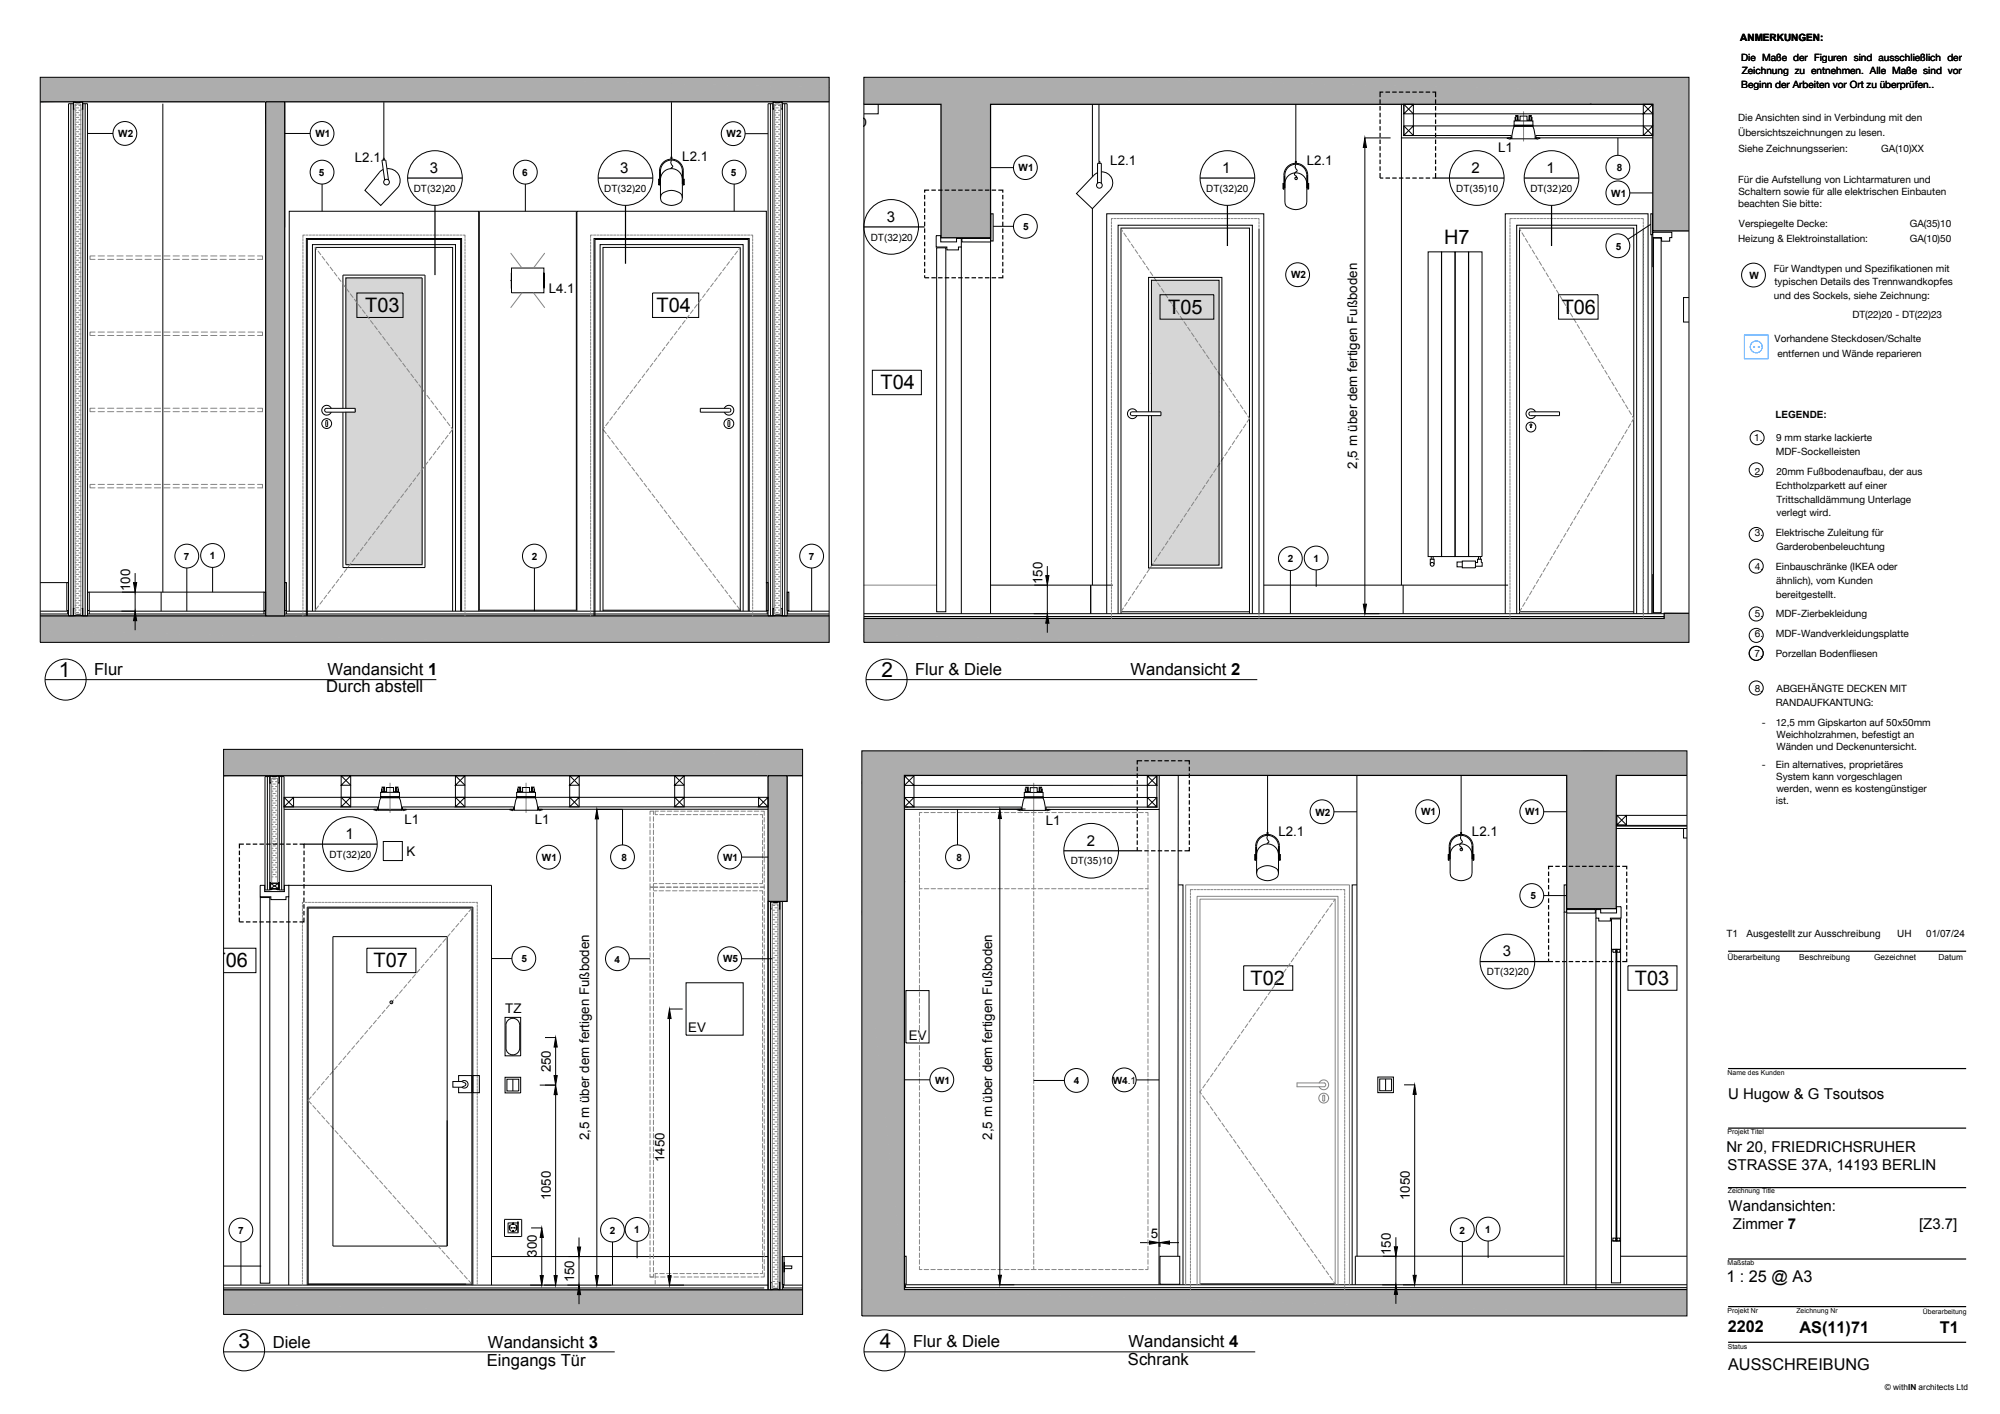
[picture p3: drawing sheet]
<svg xmlns="http://www.w3.org/2000/svg" width="420mm" height="297mm" viewBox="0 0 420 297" stroke-linecap="round" stroke-linejoin="round" font-family="sans-serif">
<defs><g id="words">
<g font-size="4.4">
<text x="12.4" y="142.2">1</text>
<text x="185.2" y="142.2">2</text>
<text x="50.1" y="283.1">3</text>
<text x="184.8" y="283.1">4</text>
</g>
<g font-size="4.2">
<text x="303.4" y="51.3">H7</text>
<text x="76.7" y="65.6">T03</text>
<text x="137.9" y="65.6">T04</text>
<text x="245.4" y="65.9">T05</text>
<text x="328.1" y="65.9">T06</text>
<text x="185" y="81.8">T04</text>
<text x="44.9" y="203.2">T06</text>
<text x="78.5" y="203.2">T07</text>
<text x="262.7" y="206.9">T02</text>
<text x="343.4" y="206.9">T03</text>
</g>
<g font-size="3.5">
<text x="19.8" y="141.7">Flur</text>
<text x="68.8" y="141.7">Wandansicht 1</text>
<text x="192.2" y="141.8">Flur &amp; Diele</text>
<text x="237.5" y="141.8">Wandansicht 2</text>
<text x="68.6" y="145.4">Durch abstell</text>
<text x="57.3" y="283.2">Diele</text>
<text x="102.3" y="286.9">Eingangs Tür</text>
<text x="102.5" y="283.2">Wandansicht 3</text>
<text x="191.8" y="283">Flur &amp; Diele</text>
<text x="237" y="286.7">Schrank</text>
<text x="237.1" y="283">Wandansicht 4</text>
</g>
<g font-size="3.4">
<text x="362.7" y="269.4">1 : 25 @ A3</text>
<text x="363" y="279.9">2202</text>
<text x="378.1" y="280">AS(11)71</text>
<text x="407.5" y="280.1">T1</text>
<text x="363" y="287.9">AUSSCHREIBUNG</text>
</g>
<g font-size="3.1">
<text x="90.3" y="36.3">3</text>
<text x="130.3" y="36.3">3</text>
<text x="256.8" y="36.3">1</text>
<text x="309.2" y="36.3">2</text>
<text x="324.9" y="36.3">1</text>
<text x="186.3" y="46.6">3</text>
<text x="72.6" y="176.3">1</text>
<text x="228.3" y="177.7">2</text>
<text x="315.7" y="200.9">3</text>
<text x="363" y="230.8">U Hugow &amp; G Tsoutsos</text>
<text x="362.7" y="242">Nr 20, FRIEDRICHSRUHER</text>
<text x="362.9" y="245.8">STRASSE 37A, 14193 BERLIN</text>
<text x="363.1" y="254.5">Wandansichten:</text>
<text x="364.1" y="258.1">Zimmer 7</text>
<text x="403.2" y="258.1">[Z3.7]</text>
</g>
<g font-size="2.8">
<text x="178.1" y="26.7">RD</text>
<text x="74.6" y="34">L2.1</text>
<text x="143.3" y="33.8">L2.1</text>
<text x="233.2" y="34.6">L2.1</text>
<text x="274.5" y="34.6">L2.1</text>
<text x="314.7" y="32">L1</text>
<text x="115.3" y="61.5">L4.1</text>
<text x="285.1" y="98.4" transform="rotate(-90 285.1 98.4)">2,5 m über dem fertigen Fußboden</text>
<text x="27.3" y="124.2" transform="rotate(-90 27.3 124.2)">100</text>
<text x="219" y="122.7" transform="rotate(-90 219 122.7)">150</text>
<text x="85" y="173.1">L1</text>
<text x="112.4" y="173.1">L1</text>
<text x="219.7" y="173.3">L1</text>
<text x="85.4" y="179.9">K</text>
<text x="268.6" y="175.6">L2.1</text>
<text x="309.2" y="175.6">L2.1</text>
<text x="106.2" y="212.9">TZ</text>
<text x="144.6" y="216.9">EV</text>
<text x="190.9" y="218.5">EV</text>
<text x="115.7" y="225.3" transform="rotate(-90 115.7 225.3)">250</text>
<text x="123.8" y="239.5" transform="rotate(-90 123.8 239.5)">2,5 m über dem fertigen Fußboden</text>
<text x="208.4" y="239.4" transform="rotate(-90 208.4 239.4)">2,5 m über dem fertigen Fußboden</text>
<text x="139.6" y="244.2" transform="rotate(-90 139.6 244.2)">1450</text>
<text x="115.7" y="252.2" transform="rotate(-90 115.7 252.2)">1050</text>
<text x="296.2" y="252.1" transform="rotate(-90 296.2 252.1)">1050</text>
<text x="241.8" y="260">5</text>
<text x="292.2" y="263.7" transform="rotate(-90 292.2 263.7)">150</text>
<text x="112.8" y="264" transform="rotate(-90 112.8 264)">300</text>
<text x="120.6" y="269.4" transform="rotate(-90 120.6 269.4)">150</text>
</g>
<g font-size="2.1">
<text x="365.6" y="8.6">ANMERKUNGEN:</text>
<text x="365.8" y="12.7">Die Maße der Figuren sind ausschließlich der</text>
<text x="365.9" y="15.6">Zeichnung zu entnehmen. Alle Maße sind vor</text>
<text x="365.8" y="18.6">Beginn der Arbeiten vor Ort zu überprüfen..</text>
<text x="24.9" y="28.8">W2</text>
<text x="66.3" y="28.8">W1</text>
<text x="152.6" y="28.9">W2</text>
<text x="365.1" y="25.3">Die Ansichten sind in Verbindung mit den</text>
<text x="365.1" y="28.5">Übersichtszeichnungen zu lesen.</text>
<text x="339.7" y="35.9">8</text>
<text x="365.2" y="32">Siehe Zeichnungsserien:</text>
<text x="395.2" y="32">GA(10)XX</text>
<text x="67" y="36.9">5</text>
<text x="86.9" y="40.3">DT(32)20</text>
<text x="109.7" y="36.9">6</text>
<text x="126.9" y="40.3">DT(32)20</text>
<text x="153.6" y="36.9">5</text>
<text x="214" y="36">W1</text>
<text x="253.4" y="40.3">DT(32)20</text>
<text x="305.9" y="40.3">DT(35)10</text>
<text x="321.5" y="40.3">DT(32)20</text>
<text x="338.5" y="41.3">W1</text>
<text x="365.1" y="38.5">Für die Aufstellung von Lichtarmaturen und</text>
<text x="365.2" y="41">Schaltern sowie für alle elektrischen Einbauten</text>
<text x="365.2" y="43.6">beachten Sie bitte:</text>
<text x="365.3" y="47.6">Verspiegelte Decke:</text>
<text x="401.2" y="47.6">GA(35)10</text>
<text x="182.9" y="50.5">DT(32)20</text>
<text x="215" y="48.3">5</text>
<text x="339.4" y="52.4">5</text>
<text x="365.1" y="50.9">Heizung &amp; Elektroinstallation:</text>
<text x="401.2" y="50.9">GA(10)50</text>
<text x="271.2" y="58.5">W2</text>
<text x="367.5" y="58.5">W</text>
<text x="372.6" y="57.1">Für Wandtypen und Spezifikationen mit</text>
<text x="372.8" y="60">typischen Details des Trennwandkopfes</text>
<text x="372.7" y="62.9">und des Sockels, siehe Zeichnung:</text>
<text x="372.8" y="71.7">Vorhandene Steckdosen/Schalte</text>
<text x="389.1" y="66.8">DT(22)20 - DT(22)23</text>
<text x="373.4" y="75">entfernen und Wände reparieren</text>
<text x="373" y="87.8">LEGENDE:</text>
<text x="368.5" y="92.7">1.</text>
<text x="373.1" y="95.6">MDF-Sockelleisten</text>
<text x="373.2" y="92.7">9 mm starke lackierte</text>
<text x="368.7" y="99.8">2.</text>
<text x="373.2" y="99.8">20mm Fußbodenaufbau, der aus</text>
<text x="373.1" y="102.7">Echtholzparkett auf einer</text>
<text x="373.2" y="105.6">Trittschalldämmung Unterlage</text>
<text x="368.7" y="112.6">3.</text>
<text x="373.1" y="112.6">Elektrische Zuleitung für</text>
<text x="373.2" y="108.5">verlegt wird.</text>
<text x="38.6" y="117.6">7</text>
<text x="44.1" y="117.5">1</text>
<text x="111.7" y="117.6">2</text>
<text x="169.9" y="117.6">7</text>
<text x="270.5" y="118.1">2</text>
<text x="275.9" y="118">1</text>
<text x="368.7" y="119.7">4.</text>
<text x="373.1" y="119.7">Einbauschränke (IKEA oder</text>
<text x="373.1" y="115.5">Garderobenbeleuchtung</text>
<text x="373.1" y="125.5">bereitgestellt.</text>
<text x="373.1" y="122.6">ähnlich), vom Kunden</text>
<text x="368.6" y="129.7">5.</text>
<text x="373.1" y="129.7">MDF-Zierbekleidung</text>
<text x="368.6" y="137.9">7.</text>
<text x="368.6" y="133.8">6.</text>
<text x="373.1" y="133.8">MDF-Wandverkleidungsplatte</text>
<text x="373.1" y="137.9">Porzellan Bodenfliesen</text>
<text x="368.6" y="145.3">8.</text>
<text x="373.1" y="148.3">RANDAUFKANTUNG:</text>
<text x="373.2" y="145.3">ABGEHÄNGTE DECKEN MIT</text>
<text x="370.1" y="152.5">-</text>
<text x="373" y="152.5">12,5 mm Gipskarton auf 50x50mm</text>
<text x="373.2" y="155">Weichholzrahmen, befestigt an</text>
<text x="370.1" y="161.3">-</text>
<text x="373.1" y="161.3">Ein alternatives, proprietäres</text>
<text x="373.2" y="157.5">Wänden und Deckenuntersicht.</text>
<text x="373.1" y="163.8">System kann vorgeschlagen</text>
<text x="373.2" y="166.3">werden, wenn es kostengünstiger</text>
<text x="276.3" y="171.3">W2</text>
<text x="298.5" y="171.3">W1</text>
<text x="320.4" y="171.3">W1</text>
<text x="373.1" y="168.8">ist.</text>
<text x="69.2" y="180.2">DT(32)20</text>
<text x="113.8" y="180.9">W1</text>
<text x="130.5" y="180.8">8</text>
<text x="151.9" y="180.8">W1</text>
<text x="200.9" y="180.8">8</text>
<text x="224.9" y="181.6">DT(35)10</text>
<text x="321.5" y="188.9">5</text>
<text x="362.7" y="196.9">T1</text>
<text x="366.9" y="196.9">Ausgestellt zur Ausschreibung</text>
<text x="398.6" y="196.9">UH</text>
<text x="404.7" y="196.9">01/07/24</text>
<text x="109.6" y="202.1">5</text>
<text x="129.1" y="202.2">4</text>
<text x="151.9" y="202.2">W5</text>
<text x="312.4" y="204.9">DT(32)20</text>
<text x="196.5" y="227.6">W1</text>
<text x="225.6" y="227.8">4</text>
<text x="233.8" y="227.6">W4.1</text>
<text x="50" y="259.2">7</text>
<text x="128.1" y="259.2">2</text>
<text x="133.2" y="259.1">1</text>
<text x="306.6" y="259.1">2</text>
<text x="312" y="259">1</text>
</g>
<g font-size="1.7">
<text x="362.9" y="201.7">Überarbeitung</text>
<text x="378" y="201.7">Beschreibung</text>
<text x="393.7" y="201.8">Gezeichnet</text>
<text x="407.2" y="201.7">Datum</text>
<text x="396" y="292">© withIN architects Ltd</text>
</g>
<g font-size="1.4">
<text x="362.9" y="225.8">Name des Kunden</text>
<text x="362.9" y="238.3">Projekt Titel</text>
<text x="363" y="250.7">Zeichnung Title</text>
<text x="362.9" y="265.7">Maßstab</text>
<text x="362.9" y="275.9">Projekt Nr</text>
<text x="377.4" y="275.9">Zeichnung Nr</text>
<text x="404" y="276.1">Überarbeitung</text>
<text x="363" y="283.4">Status</text>
</g>
</g></defs>
<!-- layer: Text-Doors -->
<path d="M75 61.5h9.7v5.2h-9.7zM137.1 61.5h9.7v5.2h-9.7zM183.3 77.8h10.3v5.1h-10.3zM47 199.2h6.8v5.1h-6.8M77.1 199.2h10.3v5.1h-10.3zM261.3 202.9h10.3v5.1h-10.3zM342 202.9h10.3v5.1h-10.3z" fill="none" stroke="#000" stroke-width=".21"/>
<!-- layer: A-210 Wall Hatch -->
<g fill="#adadad" stroke="#adadad" stroke-width=".21">
<path d="M335.1 157.7h19.3v.7z"/>
<path d="M181.1 164.5l8.9 20.8h-8.9z"/>
<path d="M181.1 191.4l8.9 79.5h-8.9z"/>
<path d="M82.1 16.2h92.1v2.2z"/>
<path d="M8.5 132.5l103.1 2.4h-103.1z"/>
<path d="M47 274l92.4 2.1h-92.4z"/>
<path d="M110 157.4h58.6v1.4z"/>
<path d="M219.4 16.2h135.4v3.3z"/>
<path d="M181.5 21.8h173.3z"/>
<path d="M181.5 21.9h173.3z"/>
<path d="M347.2 21.9h7.6v21z"/>
<path d="M349.6 128.8l5.2 .1z"/>
<path d="M181.5 133.4l61.8 1.5h-61.8z"/>
<path d="M181.1 162.9h173.3v-4.5zM181.1 162.9l154-5.2 19.3 .7zM181.1 157.7v5.2l154-5.2z"/>
<path d="M181.1 164.5l8.9 20.8v-22.4zM181.1 162.9h8.9l-8.9 1.6z"/>
<path d="M329.1 162.9l10.4 28v-28zM329.1 162.9l10.4 28h-10.4z"/>
<path d="M181.1 191.4l8.9 79.5v-85.6zM181.1 185.3h8.9l-8.9 6.1z"/>
<path d="M181.1 276.4h173.3zM181.1 270.9l173.3 5.5h-173.3z"/>
<path d="M181.1 270.9l173.3 5.5v-5.5zM181.1 270.9h173.3z"/>
<path d="M8.5 21.4h165.7v-3zM8.5 21.4l73.6-5.2 92.1 2.2zM8.5 16.2v5.2l73.6-5.2z"/>
<path d="M111.6 134.9h62.6v-5.5zM8.5 129.4h165.7l-62.6 5.5zM8.5 129.4v3.1l103.1 2.4z"/>
<path d="M55.8 21.4l4 108v-108zM55.8 21.4l4 108h-4z"/>
<path d="M139.4 276.1h29.2v-5.1zM47 271h121.6l-29.2 5.1zM47 271v3l92.4 2.1z"/>
<path d="M47 163h121.6v-4.2zM47 163l63-5.6 58.6 1.4zM47 157.4v5.6l63-5.6z"/>
<path d="M161.4 163l4 26.4v-26.4zM161.4 163l4 26.4h-4z"/>
<path d="M181.5 21.7h173.3v-2.2zM181.5 21.7l37.9-5.5 135.4 3.3zM181.5 16.2v5.5l37.9-5.5z"/>
<path d="M181.5 21.8h173.3v-.1zM181.5 21.7h173.3z"/>
<path d="M181.5 21.9h173.3zM181.5 21.8h173.3z"/>
<path d="M347.2 48.5h7.6v-5.6zM347.2 21.9l7.6 21-7.6 5.6z"/>
<path d="M197.7 21.9l10.4 28v-28zM197.7 21.9l10.4 28h-10.4z"/>
<path d="M349.6 129.9h5.2v-1zM349.6 128.8l5.2 .1-5.2 1z"/>
<path d="M243.3 134.9h111.5v-5zM181.5 129.9h173.3l-111.5 5zM181.5 129.9v3.5l61.8 1.5z"/>
</g>
<!-- layer: A-630 Lights -->
<path d="M334.2 21.7v.1M203 162.8v.1M324.6 162.8v.1" fill="none" stroke="#000" stroke-width=".35"/>
<!-- layer: A-325 Int Door NEW -->
<g fill="none" stroke="#000" stroke-width=".21">
<path d="M229.5 21.9v15.3M294.4 29v93.9M88.7 58.4h-16v27.4M88.7 58.4v60.2h-16v-32M100.7 44.4h20.4v83.8h-20.4zM202 51.9v77M208.1 50.8v78.1M229.5 43.8v79.1M264.5 48.1v80.8M345.2 48.1v80.8M347 49.3v79.6M347.4 50v6"/>
<path d="M68.3 85.9l6.3-.1v.8h-6.1l-.3-.3zM68.4 88.5l.2-.2 .2 .2M68.4 88.5v.9l.2 .2 .2-.2v-.9M69.6 85.8a1.03 1.03 0 0 0-1.6-.4 1.03 1.03 0 0 0 0 1.6 1.03 1.03 0 0 0 1.6-.4M72 85.8v-28h17.3v61.4h-17.3v-32.6M147.1 85.8h6.2l.2 .4-.2 .4h-6.2zM152.2 85.8a1.03 1.03 0 0 1 1.5-.4 1.03 1.03 0 0 1 0 1.6 1.03 1.03 0 0 1-1.5-.4M152.9 88.5l.2-.2 .2 .2M152.9 88.5v.9l.2 .2 .2-.2v-.9M237.7 87.3l-.2-.4 .2-.4h6.2v.8h-6.2M238.8 86.5a1.03 1.03 0 0 0-1.5-.4 1.03 1.03 0 0 0 0 1.6 1.03 1.03 0 0 0 1.5-.4M241.3 86.5v-28.2h15.4v61h-15.4v-32"/>
<path d="M241.9 86.5v-27.6h14.2v59.8h-14.2v-31.4M321.5 87.3l-.3-.4 .3-.4h6.1v.8h-6.1M322.6 86.5a1.03 1.03 0 0 0-1.6-.4 1.03 1.03 0 0 0 0 1.6 1.03 1.03 0 0 0 1.6-.4M65.6 128.4v-77h30.1v77M66.2 128.4v-76.4h28.9v76.4M96.8 128.4v-78.1h-32.2v79.1M97 128.4v-78.3h-32.6v79.3M100.6 128.4v-84h-39.8v84M126.1 128.4v-77h30v77M126.7 128.4v-76.4h28.8v76.4M126.7 128.2h28.8M157.2 128.4v-78.1h-32.2v79.1"/>
<path d="M157.4 128.4v-78.3h-32.6v79.3M161 122.4v-78h-39.8v84M161 128.3v.1M208.1 122.9h25.7M229.1 122.9v6M232.5 128.9v-84h33v84M234.9 128.9v-81.6h28.2v81.6M235.5 128.9v-81h27v81M235.5 128.5h27M265.5 122.9h51.3M294.8 122.9v6M316.2 128.9v-84h30v84"/>
<path d="M318.6 128.9v-81.6h25.2v81.6M319.2 128.9v-81h24v81M319.2 128.5h24M347.4 120.7v8M54.7 188.5h2v81.1h-2zM60.5 186h42.8v84M60.7 188.4v81.6M93.9 196.8h-24v65h24v-64.9M247.5 185.9h1v84M285.1 185.9h-1v84M328.6 191.6v78.3M329.1 191.8v78.1"/>
<path d="M335.3 192.9v78.1M338.5 199.4v61.3M338.8 199.4h.7v.6h-.7zM339.5 199.4h.2v61.3h-.2zM339.7 199.4h.6v.6h-.6zM340.4 199.4v61.3M95.1 227.2h1.9l.6 .3 .3 .3-.2 .3-.7 .3h-1.9zM96.3 227.2v-1.3h2.8v3.6h-2.8v-1.1M97 227.2a.8 .8 0 0 1 1.1 0 .8 .8 0 0 1 0 1.1 .8 .8 0 0 1-1.1 .1M99.3 225.9h1.4v3.6h-1.4zM47 266h7.9M64.5 270v-79.4h34.8v79.4"/>
<path d="M64.7 269.8h34.4M64.7 270v-79.2h34.4v79.2M103.3 264h58.1M252.1 269.7h28.4M284.7 263.9h43.9M338.5 260.7h1.9v8.8h-1.9zM338.8 260.1h.7v.6h-.7zM339.7 260.1h.6v.6h-.6z"/>
<circle cx="68.6" cy="89" r="1.03"/>
<circle cx="153.1" cy="89" r="1.03"/>
<circle cx="321.6" cy="89.7" r="1.03"/>
<circle cx="321.6" cy="89.7" r=".1"/>
<circle cx="321.6" cy="89.3" r=".21"/>
</g>
<!-- layer: A-220 Int Wall -->
<path d="M8.5 21.4h165.7M55.8 21.4h4v108h-4zM59.8 21.4v26.4M181.5 21.9h16.2v28h10.4v-28h139.1v26.6h7.6M8.5 129.4h165.7M354.8 128.8h-5.2v1.1h-168.1M47 163h121.6M161.4 163h4v26.4h-4zM165.3 163v26.4M354.4 162.9h-14.9v28h-10.4v-28h-139.1v108h164.4M161.4 189.4v81.6M47 271h121.6" fill="none" stroke="#000" stroke-width=".25"/>
<!-- layer: A-430 Floor finishes -->
<g fill="none" stroke="#000" stroke-width=".21">
<path d="M8.5 128.4h5.7v.6M8.5 129h5.9M18.4 129h143M55.4 128.4v.6M59.8 128.4h-41v.6M161.2 129v-.6h-101v.6M165.4 129h8.8M174.2 128.4h-8.7v.6M181.5 129.5h168.1M181.5 128.9h168.1M47 270.6h113.6M47 270h114.4"/>
<path d="M164.4 270.6h4.2M168.6 270h-4v.6M190 270.5h164.4M354.4 269.9h-164.2v.6"/>
</g>
<!-- layer: A-420 Wall finishes -->
<path d="M8.5 122.4h5.5M14 122.4h.4v5.9h-.4zM18.4 124.4h.4v3.9h-.4zM18.8 124.4h36.6M55.4 124.4h.4v3.9h-.4zM59.8 122.4h.4v5.9h-.4zM161 122.4h.4v5.9h-.4zM165.4 124.4h.3v3.9h-.3zM164.4 264h.3v5.8h-.3zM190 263.9h.4v5.9h-.4zM243.7 263.9h4.1v5.9h-4.1zM340.4 263.9h14" fill="none" stroke="#000" stroke-width=".21"/>
<!-- layer: A-220 Int Wall -->
<path d="M346.4 28.5h.4M190.4 169.5h.4M285.1 162.9v101M284.7 263.9v6" fill="none" stroke="#000" stroke-width=".21"/>
<!-- layer: A-630 Lights -->
<g fill="none" stroke="#000" stroke-width=".21">
<path d="M80.6 16.3v16.9M141.1 16.2v16.8M80.5 33.6v-.4h.2v.4M80.8 37.8l-.6-4.2h.8l.6 4.2M81.3 35.4a2.5 2.5 0 0 1 2.4 1.2 2.5 2.5 0 0 1-.1 2.7l-3.6 3.9-3.3-3.2 3-3.8 .8-.6M138.4 37.7h.2v1.2h-.2zM139.4 34a2.5 2.5 0 0 1 4.1 1.7v2.9h-.2v-2.9a2.3 2.3 0 0 0-2.3-2.1 2.3 2.3 0 0 0-2.2 2.3v2.7h-.2v-2.7a2.44 2.44 0 0 1 .8-1.9zM141 33.4v-.4h.2v.4M141.1 33.6a1.09 1.09 0 0 0 .2 1.3l-.4 .5M143.5 37.7h.2v1.2h-.2zM230.6 36.3l-.8 .5-3.7 3.9 3.4 3.1 3.6-3.8M230.6 38.5v-4.2h.8v4.2"/>
<path d="M230.9 21.9v12.4M230.9 33.9h.2v.4M231.4 36.1a2.3 2.3 0 0 1 2.2 1.4 2.3 2.3 0 0 1-.5 2.5M269.5 38.5h.2v1.2h-.2zM269.9 38.6a2.3 2.3 0 0 1 2.3-2.3 2.3 2.3 0 0 1 2.3 2.3v3.9a1.67 1.67 0 0 1-1.7 1.5 2.47 2.47 0 0 1-2.8-1.2l-.1-4.2M269.9 36.8a2.31 2.31 0 0 1 2.2-2.3 2.31 2.31 0 0 1 2.4 2.1v2.8h.2v-2.8a2.5 2.5 0 0 0-2.6-2.3 2.5 2.5 0 0 0-2.4 2.5v2.6h.2v-2.6M272.1 34.3v-.4h.2v.4M272.2 34.5a1.04 1.04 0 0 0 .3 1.2v.2a.82 .82 0 0 0-.5 .9l.3 .2v.5M272.2 21.9v12M274.7 38.5h.2v1.2h-.2zM316.7 29h.8M317.4 29.2h5.3"/>
<path d="M317.5 28.4v.6M318.1 25.4h3.9v1.1h-3.9zM318.1 26.3h3.9v.2h-3.9zM318.1 26.5l-.3 1-.2 1.7v-.2h-.3l-.1 .2-.6-.2M318.3 25.4v-.7l.1 .6h.3v-.9h-.3v-.1h.5v1h.4v-.9h1.5v.9h.4v-1h.5v.1h-.3v.9h.3v-.6h.1v.7M322 26.5l.3 1 .2 1.6 .3-.1v.2M322.7 28.4v.6M322.7 29h.8M323.5 29l-.7 .2M107.3 58.9h.1zM107.4 57.3l.1 3.2zM107.5 56.3h6.8v5.2h-6.8z"/>
<path d="M114.3 57.3v3.2zM114.3 58.9h.1zM138.8 41.6v-3.9a2.3 2.3 0 0 1 2.3-2.3 2.3 2.3 0 0 1 2.3 2.3v3.9M139 40.8a2.96 2.96 0 0 1 4.2 .2 1.48 1.48 0 0 1-1.4 2 2.6 2.6 0 0 1-3-1v-.6zM79.3 170.2h5.3M79.3 169.5v.5l-.8 .1 .6 .2 .1-.2h.3v.1M80 166.4h3.9v1.2h-3.9zM80 167.3h3.9v.3h-3.9zM80 167.6l-.4 1-.1 1.6M80.2 166.4v-.7l.1 .6h.3v-.8h-.3v-.2h.5v1h.4v-.9h1.5v.9h.4v-1h.5v.2h-.3v.8h.3v-.6h.1v.7M83.9 167.6l.3 1 .2 1.6M84.4 170.2v-.1h.3v.2"/>
<path d="M84.5 169.5v.5h.9l-.7 .3M107.9 170.2h5.2M107.9 169.5v.5l-.8 .1 .6 .2 .1-.2h.2v.1M108.5 166.4h4v1.2h-4zM108.5 167.3h4v.3h-4zM108.6 167.6l-.4 1-.1 1.6M108.7 166.4v-.7l.1 .6h.4v-.8h-.3v-.2h.5v1h.4v-.9h1.4v.9h.5v-1h.5v.2h-.4v.8h.4l.1-.6v.7M112.5 167.6l.3 1 .2 1.6M113 170.2v-.1h.3v.2M113.1 169.5v.5h.8M113.9 170l-.6 .3M214.5 170.2h5.3"/>
<path d="M214.6 169.5v.5h-.9l.7 .3M215.2 166.5h3.9v1.1h-3.9zM215.2 167.6l-.3 1-.2 1.6v-.1h-.3v.2M215.2 167.4h3.9v.2h-3.9zM215.4 166.5v-.8l.1 .7h.3v-.9l-.3-.1h.5v.9h.4v-.8h1.5v.8h.4v-.9h.5l-.3 .1v.9h.3v-.7h.1v.8M219.1 167.6l.3 1 .2 1.6M219.8 169.5v.5l.8 .1-.6 .2-.1-.2h-.3v.1M263.6 179.5h.2v1.2h-.2zM264 179.6v3.8M264 179.6a2.3 2.3 0 0 1 2.3-2.3 2.3 2.3 0 0 1 2.3 2.3M264.7 175.9a2.5 2.5 0 0 1 4.1 1.7v2.8h-.2v-2.8a2.3 2.3 0 0 0-2.4-2.1 2.3 2.3 0 0 0-2.2 2.3v2.6h-.2v-2.6a2.5 2.5 0 0 1 .9-1.9zM266.2 175.3v-.4h.2v.4"/>
<path d="M266.3 175.5a1.09 1.09 0 0 0 .3 1.3l-.5 .5M266.3 162.9v12M268.6 179.6v3.8M268.8 179.5h.2v1.2h-.2zM304.2 179.5h.2v1.2h-.2zM304.6 179.6v3.8a1.64 1.64 0 0 0 1.8 1.5 2.28 2.28 0 0 0 2.8-1.3v-4M304.6 179.6a2.3 2.3 0 0 1 2.3-2.3 2.3 2.3 0 0 1 2.3 2.3M305.3 175.9a2.5 2.5 0 0 1 4.1 1.7v2.8h-.2v-2.8a2.3 2.3 0 0 0-2.4-2.1 2.3 2.3 0 0 0-2.2 2.3v2.6h-.2v-2.6a2.5 2.5 0 0 1 .9-1.9zM306.8 175.3v-.4h.2v.4M307 175.5a1.02 1.02 0 0 0 .2 1.2v.2a.82 .82 0 0 0-.4 .9l.3 .2-.1 .4M307 162.9v12M309.4 179.5h.2v1.2h-.2z"/>
<path d="M264.3 182.6a2.96 2.96 0 0 1 4.2 .3 1.48 1.48 0 0 1-1.5 2 2.61 2.61 0 0 1-2.9-1.1l-.1-.4z"/>
<circle cx="81.2" cy="38.3" r=".6"/>
<circle cx="231" cy="38.9" r=".6"/>
<circle cx="272.3" cy="37.5" r=".27"/>
<circle cx="307" cy="178.4" r=".27"/>
</g>
<!-- layer: A-350 Ceilings -->
<g fill="none" stroke="#000" stroke-width=".21">
<path d="M294.4 21.8v7.2h23.1M294.9 21.8v6.7h22.6M294.9 21.9l2 2M294.9 26.5l2 2M296.9 21.9l-2 2h2v-2h-2v2M296.9 26.5l-2 2h2v-2h-2v2M296.9 23.9h48.3v2.6l2 2h-24.5M296.9 23.9v2.6M296.9 26.5h21.2M322 26.5h23.3M345.2 21.9l2 2v2.6l-2 2h2v-2h-2v2M347.2 21.9l-2 2h2v-2h-2v2"/>
<path d="M347.2 28.9l-24.5 .1M59.7 170h48.2M59.7 169.5h19.6M59.7 167.5l2 2M71.7 163l2 2v2.5l-2 2h2v-2h-2v2M73.7 163l-2 2h2v-2h-2v4.5l2 2M80 167.5h-18.3l-2 2h2v-2h-2v2M83.9 167.5h24.6M95.7 163l2 2v2.5l-2 2h2v-2h-2v2M97.7 163l-2 2h2v-2h-2v4.5l2 2M107.9 169.5h-23.4M112.5 167.5h46.9"/>
<path d="M119.7 163l2 2v2.5l-2 2h2v-2h-2v2M121.7 163l-2 2h2v-2h-2v4.5l2 2M141.7 163l2 2v2.5l-2 2h2v-2h-2v2M143.7 163l-2 2h2v-2h-2v4.5l2 2M159.4 167.5l2 2h-48.3M161.4 167.5l-2 2h2v-2h-2v2M161.4 170h-48.3M190 163l2 2h-2v-2h2v2M190 170h24.6M191.9 167.5h23.3M192 163l-2 2v2.5l2 2h-2v-2h2v2M219.1 167.5h22.4"/>
<path d="M241 163l2 2h-2v-2h2v2M241.5 165h-49.5v2.5l-2 2h24.6M243 162.9v6.6h-23.2M243 163l-2 2v2.5l2 2h-2v-2h2v2M243 167.5l-2 2M243.5 162.9v7.1h-23.7M339.5 173.5h14.9M339.5 174h14.9M339.5 173.4h14.9M339.7 171.3l2 2M354.4 171.3h-12.7l-2 2h2v-2h-2v2"/>
</g>
<!-- layer: A-560 Services -->
<g fill="none" stroke="#000" stroke-width=".21">
<path d="M184.5 21.9v2h-3M300 52.9h2.8v64h-2.8zM302.9 52.9h2.8v64h-2.8zM305.7 52.9h2.8v64h-2.8zM308.5 52.9h2.8v64h-2.8zM300.5 118.6v-1.1h.8v1.1M300.7 116.9v.6M301.1 116.9v.6M307.2 117.9h2.8v1.4h-2.8zM307.2 118.1h-1.1v1h1.1M310 118.2h.4v-.7h.8l.2 1.4h-1.4M310.6 116.9v.6"/>
<path d="M311 116.9v.6M80.5 176.8h4v4h-4zM353.7 174v2h.7M106.1 213.7h3.3v8.1h-3.3zM106.9 214.2a1.44 1.44 0 0 1 1.5-.1 1.44 1.44 0 0 1 .8 1.2v4.9a1.44 1.44 0 0 1-1.5 1.4 1.44 1.44 0 0 1-1.4-1.4v-4.9l.1-.4zM107.7 213.9h.1M144.1 206.5h12v11h-12zM190.3 208.1h4.9v11h-4.9zM106.1 226.3h3.3v3.3h-3.3zM106.5 226.7h2.5v2.5h-2.5zM107.7 221.6h.1M107.7 226.7v2.5"/>
<path d="M289.4 226.3h3.3v3.2h-3.3zM289.8 226.7h2.5v2.4h-2.5zM291.1 226.7v2.4M106 256.2h3.6v3.6l-3.6-.1zM106.7 256.9h2.1v2.1h-2.1zM107 258h.1M107 257.9h.1M107 258l.1 .3M107.1 258h.1M107.1 257.9h.1M107.1 258.3h.1M107.1 257.6h.1"/>
<path d="M107.1 258a.66 .66 0 0 0 .8 .7M107.1 257.6v.3M107.1 257.6l-.1 .4M107.7 257.1h.1M107.7 258.6v.1M107.7 258.6l.2 .1M107.7 257.2h.1M107.7 258h.1M107.7 257.9v.1M107.7 258.7h.1M107.7 257.1v.1M107.7 257.1l-.6 .5"/>
<path d="M107.7 257.9h.1M107.8 257.9h.1M107.8 257.9v.1M107.8 258h.1M107.8 257.1h.1M107.8 257.2h.1M107.8 258.7h.1M107.9 257.1h.1M107.9 257.1l-.1 .1M107.9 257.1l-.2 .1M107.9 258.7h.1M107.9 257.1l.6 .5"/>
<path d="M108.5 258h.1M108.5 257.9h.1M108.5 258.3h.1M108.5 257.6h.1M108.5 257.6l.1 .4M108.5 258.3l-.6 .4M108.5 257.6v.3M108.5 258v.3M108.6 258h.1M108.6 257.9h.1M108.6 258l-.1 .3M108.8 256.9h.1"/>
<circle cx="300.9" cy="118.6" r=".4"/>
<circle cx="107.4" cy="257.9" r=".08"/>
<circle cx="108.1" cy="257.9" r=".08"/>
</g>
<!-- layer: A-325-Int Doors_EX -->
<g fill="none" stroke="#000" stroke-width=".21">
<path d="M196.7 49.5h.9v1.3h3.3v-.7h1.1v1.8h-.6v.6h-2.5v-.6h-2.2zM202.1 50.1h6v.7h-6zM208.2 44.9h.4v5.7h-.5zM346.8 44.9h.4v4.4h-.4zM54.7 186h.9v1.3h4.1v-1.3h1v2.4h-.6v.6h-3.2v-.6h-2.2zM328.6 185.9h.5v5.7h-.5zM329.1 191.1h6v.7h-6zM335.3 191.1h1v.7h3.3v-1.3h1v2.4h-2.3v.6h-2.4v-.6h-.6z"/>
<circle cx="82.2" cy="210.6" r=".3"/>
</g>
<!-- layer: A-220 Int Wall - NEW -->
<g fill="none" stroke="#000" stroke-width=".21">
<path d="M14.4 21.8h1v107.6h-1zM14.9 21.8v107.6M17.4 21.8h1v107.6h-1zM17.9 21.8v107.6M34.2 21.8v102.6M161.4 21.8h1v107.6h-1zM161.9 21.8v107.6M164.4 21.8h1v107.6h-1zM164.9 21.8v107.6M33.8 124.4v4M55.7 163.1h1v23.9h-1zM56.2 163.1v23.9"/>
<path d="M58.7 163.1h1v23.9h-1zM59.2 163.1v23.9M243.5 170v99.9M247.5 162.9l-.1 101M56.8 185.6h1.7v1.1h-1.6zM56.8 185.6l1.7 1.1M58.5 185.6l-1.6 1.1M161.4 189.4v81.6M161.9 189.4v81.6M163.9 189.4v81.6M164.4 189.4v81.6M164.4 264h4.2"/>
<path d="M164.7 265.2l.1 2zM164.8 265.9v.6v-.6M164.8 265.9h1.5v.6h-1.5z"/>
</g>
<!-- layer: A-Dimensions -->
<g fill="none" stroke="#000" stroke-width=".21">
<path d="M286.7 29h5.4M286.7 31v95.9M220 118.9v2M25.5 128.4h3M25.6 124.4h2.9M28.4 120.4v2M28.4 124.4v4M28.4 130.4v2M217.2 128.9h2.9M217.3 122.9h2.8M220 122.9v6M220 130.9v2"/>
<path d="M286.7 128.9h3.1M125.3 170h5.5M125.4 172v96M210 170h5.4M210 172v95.9M114.5 218h2.3M116.7 220v5.9M140.6 212h2.8M140.6 214v54M113.4 227.9h3.4M116.7 229.9v38.1M295 227.9h2.3"/>
<path d="M297.2 229.9v38M111.6 258h2.3M113.8 260v8M121.6 260v2M293.2 259.9v2M111.4 270h2.5M114.3 270h2.5M119.2 270h2.5M119.4 264h2.3M121.6 264v6M121.6 272v2M125.3 270h3.1"/>
<path d="M140.6 270h3.1M210 269.9h3.1M239.5 261h2M243.5 261v.9M243.5 261h.2M243.7 261v1M245.7 261h2M290.4 269.9h2.9M290.5 263.9h2.8M293.2 263.9v6M293.2 271.9v2M294.7 269.9h2.6"/>
</g>
<g fill="#000" stroke="#000" stroke-width=".21">
<path d="M286.7 29l.4 2h-.7zM28 122.4h.7l-.3 2zM28.4 128.4l.3 2h-.7zM219.7 120.9h.7l-.4 2zM220 128.9l.4 2h-.7zM286.4 126.9h.7l-.4 2zM125.4 170l.3 2h-.6zM210 170l.4 2h-.7zM116.7 218l.4 2h-.7zM140.6 212l.4 2h-.7zM116.7 227.9l.4 2h-.7zM116.4 225.9h.7l-.4 2z"/>
<path d="M297.2 227.9l.3 2h-.6zM113.8 258l.3 2h-.6zM113.5 268h.6l-.3 2zM116.4 268h.7l-.4 2zM121.3 262h.7l-.4 2zM121.6 270l.4 2h-.7zM125.1 268h.6l-.3 2zM140.3 268h.7l-.4 2zM209.7 267.9h.7l-.4 2zM241.5 260.7l2 .3-2 .4zM243.7 261l2-.3v.7zM292.9 261.9h.7l-.4 2z"/>
<path d="M293.2 269.9l.4 2h-.7zM296.9 267.9h.6l-.3 2z"/>
</g>
<!-- layer: A-220 Int Wall -->
<g fill="none" stroke="#848484" stroke-width=".21">
<path d="M250.1 187.5v.5M250.1 188.2v.5M250.1 188.9v.5M250.1 189.6v.5M250.1 190.3v.5M250.1 191v.5M250.1 191.7v.5M250.1 192.4v.5M250.1 193.1v.5M250.1 193.8v.5M250.1 194.6v.4M250.1 195.3v.4"/>
<path d="M250.1 196v.4M250.1 196.7v.4M250.1 197.4v.4M250.1 198.1v.4M250.1 198.8v.4M250.1 199.5v.4M250.6 186.9h-.5v.4M250.8 186.9h.5M251.5 186.9h.5M252.2 186.9h.5M252.9 186.9h.5M253.6 186.9h.5"/>
<path d="M254.3 186.9h.5M255 186.9h.5M255.7 186.9h.5M256.4 186.9h.5M257.2 186.9h.4M257.9 186.9h.4M258.6 186.9h.4M259.3 186.9h.4M260 186.9h.4M260.7 186.9h.4M261.4 186.9h.4M262.1 186.9h.4"/>
<path d="M262.8 186.9h.5M263.5 186.9h.8M264.6 186.9h.4M265.3 186.9h.4M266 186.9h.4M266.7 186.9h.4M267.4 186.9h.4M268.1 186.9h.5M268.8 186.9h.5M269.5 186.9h.5M270.2 186.9h.5M270.9 186.9h.5"/>
<path d="M271.6 186.9h.5M272.3 186.9h.5M273 186.9h.5M273.7 186.9h.5M274.4 186.9h.5M275.1 186.9h.5M275.8 186.9h.5M276.5 186.9h.5M277.2 186.9h.5M277.9 186.9h.5M278.6 186.9h.5M279.3 186.9h.5"/>
<path d="M280 186.9h.5M280.7 186.9h.5M281.4 186.9h.5M282.1 186.9h.4v.4M282.5 187.5v.5M282.5 188.2v.5M282.5 188.9v.5M282.5 189.6v.5M282.5 190.3v.5M282.5 191v.5M282.5 191.7v.5M282.5 192.4v.5"/>
<path d="M282.5 193.1v.5M282.5 193.8v.5M282.5 194.6v.4M282.5 195.3v.4M282.5 196v.4M282.5 196.7v.4M282.5 197.4v.4M282.5 198.1v.4M282.5 198.8v.4M282.5 199.5v.4M250.1 200.2v.4M250.1 200.9v.5"/>
<path d="M250.1 201.6v.4M250.1 202.3v.5M250.1 203v.5M250.1 203.7v.5M250.1 204.4v.5M250.1 205.1v.5M250.1 205.8v.5M250.1 206.5v.5M250.1 207.2v.5M250.1 207.9v.5M250.1 208.6v.5M250.1 209.3v.5"/>
<path d="M250.1 210v.5M250.1 210.7v.5M250.1 211.4v.5M250.1 212.1v.5M250.1 212.8v.5M250.1 213.5v.5M250.1 214.2v.5M250.1 214.9v.5M250.1 215.6v.5M250.1 216.3v.5M250.1 217.1v.4M250.1 217.8v.4"/>
<path d="M250.1 218.5v.4M250.1 219.2v.4M250.1 219.9v.4M282.5 200.2v.4M282.5 200.9v.5M282.5 201.6v.4M282.5 202.3v.5M282.5 203v.5M282.5 203.7v.5M282.5 204.4v.5M282.5 205.1v.5M282.5 205.8v.5"/>
<path d="M282.5 206.5v.5M282.5 207.2v.5M282.5 207.9v.5M282.5 208.6v.5M282.5 209.3v.5M282.5 210v.5M282.5 210.7v.5M282.5 211.4v.5M282.5 212.1v.5M282.5 212.8v.5M282.5 213.5v.5M282.5 214.2v.5"/>
<path d="M282.5 214.9v.5M282.5 215.6v.5M282.5 216.3v.5M282.5 217.1v.4M282.5 217.8v.4M282.5 218.5v.4M282.5 219.2v.4M282.5 219.9v.4M250.1 220.6v.4M250.1 221.3v.4M250.1 222v.4M250.1 222.7v.5"/>
<path d="M250.1 223.4v.5M250.1 224.1v.5M250.1 224.8v.5M250.1 225.5v.5M250.1 226.2v.5M250.1 226.9v.5M250.1 227.6v.5M250.1 228.3v.5M250.1 229v.5M250.1 229.7v.5M250.1 230.4v.5M250.1 231.1v.5"/>
<path d="M250.1 231.8v.5M250.1 232.5v.5M250.1 233.2v.5M250.1 233.9v.5M250.1 234.6v.5M250.1 235.3v.5M250.1 236v.5M250.1 236.7v.5M250.1 237.5v.4M250.1 238.1v.5M250.1 238.8v.5M250.1 239.6v.4"/>
<path d="M282.5 220.6v.4M282.5 221.3v.4M282.5 222v.4M282.5 222.7v.5M282.5 223.4v.5M282.5 224.1v.5M282.5 224.8v.5M282.5 225.5v.5M282.5 226.2v.5M282.5 226.9v.5M282.5 227.6v.5M282.5 228.3v.5"/>
<path d="M282.5 229v.5M282.5 229.7v.5M282.5 230.4v.5M282.5 231.1v.5M282.5 231.8v.5M282.5 232.5v.5M282.5 233.2v.5M282.5 233.9v.5M282.5 234.6v.5M282.5 235.3v.5M282.5 236v.5M282.5 236.7v.5"/>
<path d="M282.5 237.5v.4M282.5 238.1v.5M282.5 238.8v.5M282.5 239.6v.4M250.1 240.3v.4M250.1 241v.4M250.1 241.7v.4M250.1 242.4v.4M250.1 243.1v.4M250.1 243.8v.4M250.1 244.5v.4M250.1 245.2v.5"/>
<path d="M250.1 245.9v.5M250.1 246.6v.5M250.1 247.3v.5M250.1 248v.5M250.1 248.7v.5M250.1 249.4v.5M250.1 250.1v.5M250.1 250.8v.5M250.1 251.5v.5M250.1 252.2v.5M250.1 252.9v.5M250.1 253.6v.5"/>
<path d="M250.1 254.3v.5M250.1 255v.5M250.1 255.7v.5M250.1 256.4v.5M250.1 257.1v.5M250.1 257.8v.5M250.1 258.5v.5M250.1 259.2v.5M250.1 260v.4M282.5 240.3v.4M282.5 241v.4M282.5 241.7v.4"/>
<path d="M282.5 242.4v.4M282.5 243.1v.4M282.5 243.8v.4M282.5 244.5v.4M282.5 245.2v.5M282.5 245.9v.5M282.5 246.6v.5M282.5 247.3v.5M282.5 248v.5M282.5 248.7v.5M282.5 249.4v.5M282.5 250.1v.5"/>
<path d="M282.5 250.8v.5M282.5 251.5v.5M282.5 252.2v.5M282.5 252.9v.5M282.5 253.6v.5M282.5 254.3v.5M282.5 255v.5M282.5 255.7v.5M282.5 256.4v.5M282.5 257.1v.5M282.5 257.8v.5M282.5 258.5v.5"/>
<path d="M282.5 259.2v.5M282.5 260v.4M250.1 260.6v.5M250.1 261.4v.4M250.1 262.1v.4M250.1 262.8v.4M250.1 263.5v.4M250.1 264.2v.4M250.1 264.9v.4M250.1 265.6v.4M250.1 266.3v.4M250.1 267v.4"/>
<path d="M250.1 267.7v.5M250.1 268.4v.5M250.1 269.1v.5M250.1 269.8v.5M250.1 270.5v.4M282.5 260.6v.5M282.5 261.4v.4M282.5 262.1v.4M282.5 262.8v.4M282.5 263.5v.4M282.5 264.2v.4M282.5 264.9v.4"/>
<path d="M282.5 265.6v.4M282.5 266.3v.4M282.5 267v.4M282.5 267.7v.5M282.5 268.4v.5M282.5 269.1v.5M282.5 269.8v.5M282.5 270.5v.4"/>
</g>
<!-- layer: A-325 Int Door NEW -->
<g fill="none" stroke="#848484" stroke-width=".21">
<path d="M181.5 122.9h15.3M277.1 227.5a1.03 1.03 0 0 1 1.6-.4 1.03 1.03 0 0 1 0 1.6 1.03 1.03 0 0 1-1.6-.4M278 230.1l.3 .1v1l-.2 .1-.2-.1zM278.2 227.5l.3 .4-.3 .4h-5.7v-.8h5.7M249.1 269.9v-84h34.4v84M251.5 269.9v-81.6h29.6v81.6M252.1 269.9v-81h28.4v81"/>
<circle cx="278.1" cy="230.7" r="1.03"/>
</g>
<!-- layer: A-325-Int Doors_EX -->
<g fill="none" stroke="#848484" stroke-width=".21">
<path d="M66.2 52l.3 .4M66.8 52.8l.6 .7M67.7 53.9l.5 .7M68.5 55l.6 .7M69.4 56.1l.5 .8M70.2 57.2l.6 .8M71.1 58.4l.5 .7M71.9 59.5l.6 .7M149.9 59.5l-.6 .7M150.7 58.4l-.6 .7M151.5 57.2l-.5 .8M152.4 56.1l-.6 .8"/>
<path d="M153.2 55l-.5 .7M154.1 53.9l-.6 .7M154.9 52.8l-.5 .7M155.5 52l-.3 .4M235.5 48.1l.3 .5M236.1 49l.5 .7M236.9 50.1l.5 .8M237.7 51.3l.5 .8M238.5 52.5l.5 .7M239.3 53.6l.5 .8M240.1 54.8l.5 .8M240.8 56l.6 .7"/>
<path d="M241.6 57.1l.6 .8M242.4 58.3l.5 .8M243.2 59.5l.5 .7M319.2 48.1l.3 .4M319.7 48.9l.5 .8M320.5 50.1l.4 .8M321.2 51.3l.5 .8M321.9 52.5l.5 .8M322.6 53.7l.5 .8M323.4 54.9l.4 .8M324.1 56.1l.5 .8M324.8 57.3l.5 .8"/>
<path d="M325.5 58.6l.5 .8M326.3 59.8l.4 .8M72.8 60.6l.5 .8M73.6 61.7l.6 .8M74.4 62.9l.6 .7M75.3 64l.6 .7M76.1 65.1l.6 .7M77 66.2l.6 .8M77.8 67.3l.6 .8M78.7 68.5l.6 .7M79.5 69.6l.6 .7M80.4 70.7l.5 .8"/>
<path d="M81.2 71.8l.6 .8M82.1 73l.5 .7M82.9 74.1l.6 .7M83.8 75.2l.5 .7M84.6 76.3l.6 .8M85.5 77.4l.5 .8M86.3 78.6l.6 .7M87.2 79.7l.5 .7M134.6 79.7l-.6 .7M135.4 78.6l-.5 .7M136.3 77.4l-.6 .8M137.1 76.3l-.5 .8"/>
<path d="M138 75.2l-.6 .7M138.8 74.1l-.5 .7M139.7 73l-.6 .7M140.5 71.8l-.5 .8M141.4 70.7l-.6 .8M142.2 69.6l-.5 .7M143.1 68.5l-.6 .7M143.9 67.3l-.5 .8M144.8 66.2l-.6 .8M145.6 65.1l-.6 .7M146.5 64l-.6 .7M147.3 62.9l-.6 .7"/>
<path d="M148.2 61.7l-.6 .8M149 60.6l-.6 .8M244 60.6l.5 .8M244.8 61.8l.5 .8M245.6 62.9l.5 .8M246.4 64.1l.5 .8M247.2 65.3l.5 .7M247.9 66.4l.6 .8M248.7 67.6l.6 .8M249.5 68.8l.5 .7M250.3 69.9l.5 .8M251.1 71.1l.5 .8"/>
<path d="M251.9 72.3l.5 .7M252.7 73.4l.5 .8M253.5 74.6l.5 .8M254.3 75.7l.5 .8M255 76.9l.6 .8M255.8 78.1l.6 .7M256.6 79.2l.5 .8M327 61l.5 .8M327.7 62.2l.5 .8M328.4 63.4l.5 .8M329.2 64.6l.5 .8M329.9 65.8l.5 .8"/>
<path d="M330.6 67l.5 .8M331.3 68.2l.5 .8M332.1 69.4l.5 .8M332.8 70.6l.5 .8M333.5 71.8l.5 .8M334.2 73l.5 .8M335 74.2l.5 .8M335.7 75.4l.5 .8M336.4 76.6l.5 .8M337.1 77.8l.5 .8M337.9 79l.5 .8M88 80.8l.6 .8"/>
<path d="M88.2 99.3l-.6 .7M88.9 81.9l.5 .8M89 98.2l-.5 .7M89.7 83.1l.6 .7M89.9 97.1l-.6 .7M90.5 84.2l.6 .7M90.7 95.9l-.5 .8M91.4 85.3l.6 .7M91.6 94.8l-.6 .8M92.2 86.4l.6 .8M92.4 93.7l-.5 .7M93.1 87.5l.6 .8"/>
<path d="M93.3 92.6l-.6 .7M93.9 88.7l.6 .7M94.1 91.4l-.5 .8M94.8 89.8l.3 .4-.7 .9M127 89.8l-.3 .4 .7 .9M127.6 91.4l.6 .8M127.8 88.7l-.5 .7M128.5 92.6l.6 .7M128.7 87.5l-.6 .8M129.3 93.7l.6 .7M129.5 86.4l-.5 .8M130.2 94.8l.6 .8"/>
<path d="M130.4 85.3l-.6 .7M131 95.9l.6 .8M131.2 84.2l-.6 .7M131.9 97.1l.6 .7M132.1 83.1l-.6 .7M132.7 98.2l.6 .7M132.9 81.9l-.6 .8M133.6 99.3l.6 .7M133.8 80.8l-.6 .8M254.7 99.6l-.5 .8M255.5 98.5l-.5 .7M256.3 97.3l-.6 .8"/>
<path d="M257 96.1l-.5 .8M257.4 80.4l.5 .8M257.8 94.9l-.5 .8M258.2 81.6l.5 .7M258.6 93.8l-.5 .8M259 82.7l.5 .8M259.4 92.6l-.5 .8M259.8 83.9l.5 .8M260.2 91.4l-.6 .8M260.6 85.1l.5 .7M260.9 90.3l-.5 .7M261.3 86.2l.6 .8"/>
<path d="M261.7 89.1l-.5 .8M262.1 87.4l.4 .5-.5 .8M336.1 99.9l-.5 .8M336.8 98.7l-.4 .8M337.5 97.5l-.4 .8M338.3 96.3l-.5 .8M338.6 80.2l.5 .8M339 95.1l-.5 .8M339.3 81.4l.5 .8M339.7 93.9l-.5 .8M340 82.6l.5 .8M340.4 92.7l-.5 .8"/>
<path d="M340.8 83.8l.5 .8M341.1 91.5l-.5 .8M341.5 85.1l.5 .8M341.8 90.3l-.4 .8M342.2 86.3l.5 .8M342.6 89l-.5 .9M343 87.5l.2 .4-.4 .7M72.9 119.4l-.6 .8M73.7 118.3l-.5 .8M74.6 117.2l-.6 .8M75.4 116.1l-.6 .7M76.3 115l-.6 .7"/>
<path d="M77.1 113.8l-.5 .8M78 112.7l-.6 .8M78.8 111.6l-.5 .8M79.7 110.5l-.6 .7M80.5 109.4l-.5 .7M81.4 108.2l-.6 .8M82.2 107.1l-.5 .8M83.1 106l-.6 .8M83.9 104.9l-.5 .7M84.8 103.8l-.6 .7M85.6 102.7l-.5 .7M86.5 101.5l-.6 .8"/>
<path d="M87.3 100.4l-.5 .8M134.4 100.4l.6 .8M135.3 101.5l.6 .8M136.1 102.7l.6 .7M137 103.8l.6 .7M137.8 104.9l.6 .7M138.7 106l.6 .8M139.5 107.1l.6 .8M140.4 108.2l.6 .8M141.2 109.4l.6 .7M142.1 110.5l.6 .7M142.9 111.6l.6 .8"/>
<path d="M143.8 112.7l.6 .8M144.6 113.8l.6 .8M145.5 115l.6 .7M146.3 116.1l.6 .7M147.2 117.2l.6 .8M148 118.3l.6 .8M148.9 119.4l.6 .8M241.5 119.5l-.6 .8M242.2 118.4l-.5 .7M243 117.2l-.5 .8M243.8 116l-.5 .8M244.6 114.9l-.5 .7"/>
<path d="M245.4 113.7l-.6 .8M246.1 112.5l-.5 .8M246.9 111.3l-.5 .8M247.7 110.2l-.5 .7M248.5 109l-.5 .8M249.3 107.8l-.6 .8M250 106.7l-.5 .7M250.8 105.5l-.5 .8M251.6 104.3l-.5 .8M252.4 103.1l-.5 .8M253.1 102l-.5 .7M253.9 100.8l-.5 .8"/>
<path d="M324.7 119.3l-.5 .8M325.4 118.1l-.5 .8M326.1 116.9l-.5 .8M326.8 115.7l-.5 .8M327.5 114.5l-.5 .8M328.2 113.3l-.4 .8M329 112l-.5 .9M329.7 110.8l-.5 .8M330.4 109.6l-.5 .8M331.1 108.4l-.5 .8M331.8 107.2l-.5 .8M332.5 106l-.4 .8"/>
<path d="M333.3 104.8l-.5 .8M334 103.6l-.5 .8M334.7 102.4l-.5 .8M335.4 101.1l-.5 .9M66.9 127.3l-.7 .9M67.8 126.2l-.6 .7M68.6 125.1l-.5 .7M69.5 123.9l-.6 .8M70.3 122.8l-.6 .8M71.2 121.7l-.6 .7M72 120.6l-.5 .7M149.7 120.6l.6 .7"/>
<path d="M150.6 121.7l.6 .7M151.4 122.8l.6 .8M152.3 123.9l.6 .8M153.1 125.1l.6 .7M154 126.2l.6 .7M154.8 127.3l.7 .9M236 127.7l-.5 .8M236.8 126.6l-.5 .7M237.6 125.4l-.6 .8M238.4 124.2l-.6 .8M239.1 123l-.5 .8M239.9 121.9l-.5 .8"/>
<path d="M240.7 120.7l-.5 .8M319.7 127.8l-.5 .7M320.4 126.6l-.5 .8M321.1 125.4l-.5 .8M321.8 124.2l-.5 .8M322.5 122.9l-.5 .9M323.2 121.7l-.4 .8M323.9 120.5l-.4 .8M91.8 199.4l-.6 .7M92.7 198.3l-.6 .7M93.6 197.2l-.6 .7M94.6 196.1l-.7 .8"/>
<path d="M95.5 195.1l-.6 .7M96.4 194l-.6 .7M97.3 192.9l-.6 .7M98.2 191.9l-.6 .7M99.1 190.8l-.6 .7M273.4 199l-.5 .7M274.2 197.8l-.5 .8M275 196.7l-.5 .7M275.8 195.5l-.5 .8M276.7 194.4l-.6 .7M277.5 193.2l-.6 .8M278.3 192.1l-.6 .7"/>
<path d="M279.1 190.9l-.6 .8M279.9 189.8l-.6 .7M280.5 188.9l-.4 .5M74.5 219.7l-.6 .7M75.4 218.6l-.6 .7M76.3 217.6l-.6 .7M77.2 216.5l-.6 .7M78.1 215.4l-.6 .7M79.1 214.3l-.7 .8M80 213.3l-.6 .7M80.9 212.2l-.6 .7M81.8 211.1l-.6 .8"/>
<path d="M82.7 210.1l-.6 .7M83.6 209l-.6 .7M84.5 207.9l-.6 .7M85.4 206.9l-.6 .7M86.3 205.8l-.6 .7M87.3 204.7l-.7 .7M88.2 203.6l-.6 .8M89.1 202.6l-.6 .7M90 201.5l-.6 .7M90.9 200.4l-.6 .7M258.9 219.7l-.5 .8M259.7 218.5l-.5 .8"/>
<path d="M260.5 217.4l-.5 .8M261.3 216.2l-.5 .8M262.1 215.1l-.5 .8M262.9 213.9l-.5 .8M263.7 212.8l-.5 .8M264.5 211.6l-.5 .8M265.3 210.5l-.5 .7M266.2 209.3l-.6 .8M267 208.2l-.6 .8M267.8 207l-.6 .8M268.6 205.9l-.6 .7M269.4 204.7l-.6 .8"/>
<path d="M270.2 203.6l-.5 .7M271 202.4l-.5 .8M271.8 201.3l-.5 .7M272.6 200.1l-.5 .8M65.4 230.4l-.7 .8 .7 .7M65.7 232.3l.6 .7M66.3 229.3l-.6 .8M66.7 233.3l.6 .7M67.2 228.3l-.6 .7M67.6 234.4l.6 .7M68.1 227.2l-.6 .7M68.5 235.4l.7 .7"/>
<path d="M69 226.1l-.6 .7M69.5 236.5l.6 .7M69.9 225.1l-.6 .7M70.4 237.5l.6 .7M70.8 224l-.6 .7M71.3 238.6l.7 .7M71.8 222.9l-.6 .7M72.3 239.6l.6 .7M72.7 221.8l-.6 .8M73.6 220.8l-.6 .7M252.4 228.9l-.3 .5 .3 .4M252.6 230.2l.6 .8"/>
<path d="M253.2 227.8l-.5 .7M253.5 231.3l.5 .8M254 226.6l-.5 .8M254.3 232.5l.5 .8M254.9 225.4l-.6 .8M255.1 233.6l.5 .8M255.7 224.3l-.6 .8M255.9 234.8l.5 .8M256.5 223.2l-.6 .7M256.7 235.9l.5 .8M257.3 222l-.6 .8M257.5 237.1l.5 .8"/>
<path d="M258.1 220.8l-.6 .8M258.3 238.2l.6 .8M259.1 239.4l.6 .7M73.2 240.7l.6 .7M74.1 241.7l.7 .7M75.1 242.8l.6 .7M76 243.8l.6 .7M76.9 244.9l.7 .7M77.9 245.9l.6 .7M78.8 247l.6 .7M79.8 248l.6 .7M80.7 249.1l.6 .7"/>
<path d="M81.6 250.1l.6 .7M82.6 251.2l.6 .7M83.5 252.2l.6 .7M84.4 253.3l.7 .7M85.4 254.3l.6 .7M86.3 255.4l.6 .7M87.2 256.4l.7 .7M88.2 257.5l.6 .7M89.1 258.5l.6 .7M90 259.6l.7 .7M259.9 240.5l.6 .8M260.8 241.7l.5 .8"/>
<path d="M261.6 242.8l.5 .8M262.4 244l.5 .8M263.2 245.1l.5 .8M264 246.3l.5 .8M264.8 247.4l.5 .8M265.6 248.6l.6 .7M266.4 249.7l.6 .8M267.2 250.9l.6 .8M268 252l.6 .8M268.9 253.2l.5 .8M269.7 254.3l.5 .8M270.5 255.5l.5 .7"/>
<path d="M271.3 256.6l.5 .8M272.1 257.8l.5 .7M272.9 258.9l.5 .8M91 260.6l.6 .7M91.9 261.7l.6 .7M92.9 262.7l.6 .7M93.8 263.8l.6 .7M94.7 264.8l.6 .7M95.7 265.9l.6 .7M96.6 266.9l.6 .7M97.5 268l.7 .7M98.5 269l.6 .8"/>
<path d="M273.7 260.1l.5 .8M274.5 261.2l.6 .8M275.3 262.4l.6 .7M276.1 263.5l.6 .8M277 264.7l.5 .7M277.8 265.8l.5 .8M278.6 267l.5 .7M279.4 268.1l.5 .8M280.2 269.3l.3 .4"/>
</g>
<!-- layer: Doors -->
<path d="M196.8 52.1h1.9v76.4h-1.9zM347.2 50h1.8v78.7h-1.8v-8h.2v-64.7h-.2zM347.2 48.8h4v1.1h-.4v.8h-1.7v-.8h-1.9zM338.5 193h1.9v6.4h-1.9z" fill="none" stroke="#000" stroke-width=".21"/>
<!-- layer: A-630 Lights -->
<path d="M320.1 23.5v6.1M107.3 53.2l2.4 3.1M114.4 53.2l-2.3 3.1M109.7 61.5l-2.4 3.1M112.1 61.5l2.3 3.1M81.9 164.5v6.2M110.5 164.5v6.2M217.2 164.5v6.2" fill="none" stroke="#848484" stroke-width=".21"/>
<g fill="none" stroke="#848484" stroke-width=".21">
<path d="M20 53.8h-1.1v.7h1.1M20.6 53.8h1.3M20.6 54.5h1.3M22.6 53.8h1.3M22.6 54.5h1.3M24.6 53.8h1.3M24.6 54.5h1.3M26.5 53.8h1.3M26.5 54.5h1.3M28.5 53.8h1.3M28.5 54.5h1.3M30.5 53.8h1.3"/>
<path d="M30.5 54.5h1.3M32.4 53.8h1.3M32.4 54.5h1.3M34.4 53.8h1.3M34.4 54.5h1.3M36.4 53.8h1.3M36.4 54.5h1.3M38.3 53.8h1.3M38.3 54.5h1.3M40.3 53.8h1.3M40.3 54.5h1.3M42.3 53.8h1.3"/>
<path d="M42.3 54.5h1.3M44.3 53.8h1.3M44.3 54.5h1.3M46.2 53.8h1.3M46.2 54.5h1.3M48.2 53.8h1.3M48.2 54.5h1.3M50.2 53.8h1.3M50.2 54.5h1.3M52.1 53.8h1.3M52.1 54.5h1.3M54.1 53.8h1v.7h-1"/>
<path d="M20 69.8h-1.1v.7h1.1M20.6 69.8h1.3M20.6 70.5h1.3M22.6 69.8h1.3M22.6 70.5h1.3M24.6 69.8h1.3M24.6 70.5h1.3M26.5 69.8h1.3M26.5 70.5h1.3M28.5 69.8h1.3M28.5 70.5h1.3M30.5 69.8h1.3"/>
<path d="M30.5 70.5h1.3M32.4 69.8h1.3M32.4 70.5h1.3M34.4 69.8h1.3M34.4 70.5h1.3M36.4 69.8h1.3M36.4 70.5h1.3M38.3 69.8h1.3M38.3 70.5h1.3M40.3 69.8h1.3M40.3 70.5h1.3M42.3 69.8h1.3"/>
<path d="M42.3 70.5h1.3M44.3 69.8h1.3M44.3 70.5h1.3M46.2 69.8h1.3M46.2 70.5h1.3M48.2 69.8h1.3M48.2 70.5h1.3M50.2 69.8h1.3M50.2 70.5h1.3M52.1 69.8h1.3M52.1 70.5h1.3M54.1 69.8h1v.7h-1"/>
<path d="M20 85.8h-1.1v.7h1.1M20.6 85.8h1.3M20.6 86.5h1.3M22.6 85.8h1.3M22.6 86.5h1.3M24.6 85.8h1.3M24.6 86.5h1.3M26.5 85.8h1.3M26.5 86.5h1.3M28.5 85.8h1.3M28.5 86.5h1.3M30.5 85.8h1.3"/>
<path d="M30.5 86.5h1.3M32.4 85.8h1.3M32.4 86.5h1.3M34.4 85.8h1.3M34.4 86.5h1.3M36.4 85.8h1.3M36.4 86.5h1.3M38.3 85.8h1.3M38.3 86.5h1.3M40.3 85.8h1.3M40.3 86.5h1.3M42.3 85.8h1.3"/>
<path d="M42.3 86.5h1.3M44.3 85.8h1.3M44.3 86.5h1.3M46.2 85.8h1.3M46.2 86.5h1.3M48.2 85.8h1.3M48.2 86.5h1.3M50.2 85.8h1.3M50.2 86.5h1.3M52.1 85.8h1.3M52.1 86.5h1.3M54.1 85.8h1v.7h-1"/>
<path d="M20 101.8h-1.1v.7h1.1M20.6 101.8h1.3M20.6 102.5h1.3M22.6 101.8h1.3M22.6 102.5h1.3M24.6 101.8h1.3M24.6 102.5h1.3M26.5 101.8h1.3M26.5 102.5h1.3M28.5 101.8h1.3M28.5 102.5h1.3M30.5 101.8h1.3"/>
<path d="M30.5 102.5h1.3M32.4 101.8h1.3M32.4 102.5h1.3M34.4 101.8h1.3M34.4 102.5h1.3M36.4 101.8h1.3M36.4 102.5h1.3M38.3 101.8h1.3M38.3 102.5h1.3M40.3 101.8h1.3M40.3 102.5h1.3M42.3 101.8h1.3"/>
<path d="M42.3 102.5h1.3M44.3 101.8h1.3M44.3 102.5h1.3M46.2 101.8h1.3M46.2 102.5h1.3M48.2 101.8h1.3M48.2 102.5h1.3M50.2 101.8h1.3M50.2 102.5h1.3M52.1 101.8h1.3M52.1 102.5h1.3M54.1 101.8h1v.7h-1"/>
<path d="M136.6 171.1v-.7h.7v.7M136.6 171.6v.9M136.6 173v.9M136.6 174.4v.9M136.6 175.8v.9M136.6 177.2v.9M136.6 178.6v.9M137.3 171.6v.9M137.3 173v.9M137.3 174.4v.9M137.3 175.8v.9M137.3 177.2v.9"/>
<path d="M137.3 178.6v.9M138.3 170.4h-.7v.7h.5M138.6 171.1h.9M138.8 170.4h.9M140 171.1h1M140.2 170.4h.9M141.4 171.1h.9M141.6 170.4h.9M142.8 171.1h1M143 170.4h.9M144.2 171.1h1M144.4 170.4h.9"/>
<path d="M145.6 171.1h1M145.8 170.4h1M147 171.1h1M147.2 170.4h1M148.4 171.1h1M148.6 170.4h1M149.9 171.1h.9M150 170.4h1M151.3 171.1h.9M151.4 170.4h1M152.7 171.1h.9M152.8 170.4h1"/>
<path d="M154.1 171.1h.9M154.3 170.4h.9M155.5 171.1h.9M155.7 170.4h.9M156.9 171.1h.9M157.1 170.4h.9M158.3 171.1h.9M158.5 170.4h.9M159.7 171.1h.5v.7M159.9 170.4h.7v.9M160.2 172.3v.9M160.2 173.7v.9"/>
<path d="M160.2 175.1v.9M160.2 176.5v.9M160.2 177.9v.9M160.2 179.3v.9M160.6 171.7v1M160.6 173.2v.9M160.6 174.6v.9M160.6 176v.9M160.6 177.4v.9M160.6 178.8v.9M193.2 171.8v1M193.2 173.2v1"/>
<path d="M193.2 174.6v1M193.2 176v1M193.2 177.4v1M193.2 178.8v1M193.7 170.7h-.5v.6M194.1 170.7h1M195.6 170.7h.9M197 170.7h.9M198.4 170.7h.9M199.8 170.7h.9M201.2 170.7h.9M202.6 170.7h.9"/>
<path d="M204 170.7h.9M205.4 170.7h.9M206.8 170.7h.9M208.2 170.7h.9M209.6 170.7h.9M211 170.7h1M212.4 170.7h1M213.8 170.7h1M215.2 170.7h1M216.6 170.7h.6v.6M217.2 170.7h.5M217.2 171.8v1"/>
<path d="M217.2 173.2v1M217.2 174.6v1M217.2 176v1M217.2 177.4v1M217.2 178.8v1M218.1 170.7h1M219.6 170.7h.9M221 170.7h.9M222.4 170.7h.9M223.8 170.7h.9M225.2 170.7h.9M226.6 170.7h.9"/>
<path d="M228 170.7h.9M229.4 170.7h.9M230.8 170.7h.9M232.2 170.7h.9M233.6 170.7h1M235 170.7h1M236.4 170.7h1M237.8 170.7h1M239.2 170.7h1M240.6 170.7h.6v.6M241.2 171.8v1M241.2 173.2v1"/>
<path d="M241.2 174.6v1M241.2 176v1M241.2 177.4v1M241.2 178.8v1M136.6 185.6v.7h.7v-.7M136.6 187v-.6h.7v.6M136.6 180v.9M136.6 181.4v1M136.6 182.8v1M136.6 184.2v1M136.6 187.5v.9M136.6 188.9v.9"/>
<path d="M136.6 190.3v.9M136.6 191.7v.9M136.6 193.1v.9M136.6 194.5v1M136.6 195.9v1M136.6 197.3v1M136.6 198.7v1M137.3 180v.9M137.3 181.4v1M137.3 182.8v1M137.3 184.2v1M137.3 187.5v.9"/>
<path d="M137.3 188.9v.9M137.3 190.3v.9M137.3 191.7v.9M137.3 193.1v.9M137.3 194.5v1M137.3 195.9v1M137.3 197.3v1M137.3 198.7v1M137.4 186.3h.8M137.4 185.6h.6M137.4 186.4h.8M137.4 187.1h.6"/>
<path d="M138.5 185.6h.9M138.5 187.1h.9M138.6 186.3h1M138.6 186.4h1M139.9 185.6h.9M139.9 187.1h.9M140.1 186.3h.9M140.1 186.4h.9M141.3 185.6h.9M141.3 187.1h.9M141.5 186.3h.9M141.5 186.4h.9"/>
<path d="M142.7 185.6h.9M142.7 187.1h.9M142.9 186.3h.9M142.9 186.4h.9M144.1 185.6h.9M144.1 187.1h.9M144.3 186.3h.9M144.3 186.4h.9M145.5 185.6h.9M145.5 187.1h.9M145.7 186.3h.9M145.7 186.4h.9"/>
<path d="M146.9 185.6h.9M146.9 187.1h.9M147.1 186.3h.9M147.1 186.4h.9M148.3 185.6h.9M148.3 187.1h.9M148.5 186.3h.9M148.5 186.4h.9M149.7 185.6h.9M149.7 187.1h.9M149.9 186.3h.9M149.9 186.4h.9"/>
<path d="M151.1 185.6h1M151.1 187.1h1M151.3 186.3h.9M151.3 186.4h.9M152.5 185.6h1M152.5 187.1h1M152.7 186.3h.9M152.7 186.4h.9M153.9 185.6h1M153.9 187.1h1M154.1 186.3h.9M154.1 186.4h.9"/>
<path d="M155.3 185.6h1M155.3 187.1h1M155.5 186.3h1M155.5 186.4h1M156.7 185.6h1M156.7 187.1h1M156.9 186.3h1M156.9 186.4h1M158.2 185.6h.9M158.2 187.1h.9M158.3 186.3h1M158.3 186.4h1"/>
<path d="M159.6 187.1h.6v.6M159.7 186.3h.9M159.7 186.4h.9M160.2 180.7v1M160.2 182.1v1M160.2 183.5v1M160.2 184.9v.7h-.6M160.2 188.2v.9M160.2 189.6v.9M160.2 191v.9M160.2 192.4v1M160.2 193.8v1"/>
<path d="M160.2 195.2v1M160.2 196.6v1M160.2 198v1M160.2 199.4v1M160.6 180.2v.9M160.6 181.6v.9M160.6 183v.9M160.6 184.4v.9M160.6 185.8v1M160.6 187.2v1M160.6 188.6v1M160.6 190v1"/>
<path d="M160.6 191.4v1M160.6 192.8v1M160.6 194.3v.9M160.6 195.7v.9M160.6 197.1v.9M160.6 198.5v.9M160.6 199.9v.9M193.2 186.7h.5M193.2 180.2v1M193.2 181.7v.9M193.2 183.1v.9M193.2 184.5v.9"/>
<path d="M193.2 185.9v.9M193.2 187.3v.9M193.2 188.7v.9M193.2 190.1v.9M193.2 191.5v.9M193.2 192.9v.9M193.2 194.3v1M193.2 195.7v1M193.2 197.1v1M193.2 198.5v1M193.2 199.9v1M194.2 186.7h.9"/>
<path d="M195.6 186.7h.9M197 186.7h.9M198.4 186.7h1M199.8 186.7h.9M201.2 186.7h1M202.6 186.7h1M204 186.7h1M205.4 186.7h1M206.8 186.7h1M208.3 186.7h.9M209.7 186.7h.9M211.1 186.7h.9"/>
<path d="M212.5 186.7h.9M213.9 186.7h.9M215.3 186.7h.9M216.7 186.7h.9M217.2 180.2v1M217.2 181.7v.9M217.2 183.1v.9M217.2 184.5v.9M217.2 185.9v.9M217.2 187.3v.9M217.2 188.7v.9M217.2 190.1v.9"/>
<path d="M217.2 191.5v.9M217.2 192.9v.9M217.2 194.3v1M217.2 195.7v1M217.2 197.1v1M217.2 198.5v1M217.2 199.9v1M218.1 186.7h.9M219.5 186.7h.9M220.9 186.7h1M222.3 186.7h1M223.7 186.7h1"/>
<path d="M225.1 186.7h1M226.5 186.7h1M227.9 186.7h1M229.3 186.7h1M230.8 186.7h.9M232.2 186.7h.9M233.6 186.7h.9M235 186.7h.9M236.4 186.7h.9M237.8 186.7h.9M239.2 186.7h.9M240.6 186.7h.6"/>
<path d="M241.2 180.2v1M241.2 181.7v.9M241.2 183.1v.9M241.2 184.5v.9M241.2 185.9v.9M241.2 187.3v.9M241.2 188.7v.9M241.2 190.1v.9M241.2 191.5v.9M241.2 192.9v.9M241.2 194.3v1M241.2 195.7v1"/>
<path d="M241.2 197.1v1M241.2 198.5v1M241.2 199.9v1M136.6 200.1v1M136.6 201.6v.9M136.6 203v.9M136.6 204.4v.9M136.6 205.8v.9M136.6 207.2v.9M136.6 208.6v.9M136.6 210v.9M136.6 211.4v.9"/>
<path d="M136.6 212.8v.9M136.6 214.2v.9M136.6 215.6v.9M136.6 217v1M136.6 218.4v1M136.6 219.8v1M137.3 200.1v1M137.3 201.6v.9M137.3 203v.9M137.3 204.4v.9M137.3 205.8v.9M137.3 207.2v.9"/>
<path d="M137.3 208.6v.9M137.3 210v.9M137.3 211.4v.9M137.3 212.8v.9M137.3 214.2v.9M137.3 215.6v.9M137.3 217v1M137.3 218.4v1M137.3 219.8v1M160.2 200.8v1M160.2 202.3v.9M160.2 203.7v.9"/>
<path d="M160.2 205.1v.9M160.2 206.5v.9M160.2 207.9v.9M160.2 209.3v.9M160.2 210.7v.9M160.2 212.1v.9M160.2 213.5v.9M160.2 214.9v1M160.2 216.3v1M160.2 217.7v1M160.2 219.1v1M160.6 201.3v.9"/>
<path d="M160.6 202.7v.9M160.6 204.1v.9M160.6 205.5v.9M160.6 206.9v.9M160.6 208.3v1M160.6 209.7v1M160.6 211.1v1M160.6 212.5v1M160.6 213.9v1M160.6 215.4v.9M160.6 216.8v.9M160.6 218.2v.9"/>
<path d="M160.6 219.6v.9M193.2 201.3v1M193.2 202.7v1M193.2 204.2v.9M193.2 205.6v.9M193.2 207v.9M193.2 208.4v.9M193.2 209.8v.9M193.2 211.2v.9M193.2 212.6v.9M193.2 214v.9M193.2 215.4v.9"/>
<path d="M193.2 216.8v1M193.2 218.2v1M193.2 219.6v1M217.2 201.3v1M217.2 202.7v1M217.2 204.2v.9M217.2 205.6v.9M217.2 207v.9M217.2 208.4v.9M217.2 209.8v.9M217.2 211.2v.9M217.2 212.6v.9"/>
<path d="M217.2 214v.9M217.2 215.4v.9M217.2 216.8v1M217.2 218.2v1M217.2 219.6v1M241.2 201.3v1M241.2 202.7v1M241.2 204.2v.9M241.2 205.6v.9M241.2 207v.9M241.2 208.4v.9M241.2 209.8v.9"/>
<path d="M241.2 211.2v.9M241.2 212.6v.9M241.2 214v.9M241.2 215.4v.9M241.2 216.8v1M241.2 218.2v1M241.2 219.6v1M136.6 221.2v1M136.6 222.6v1M136.6 224.1v.9M136.6 225.5v.9M136.6 226.9v.9"/>
<path d="M136.6 228.3v.9M136.6 229.7v.9M136.6 231.1v.9M136.6 232.5v.9M136.6 233.9v.9M136.6 235.3v.9M136.6 236.7v.9M136.6 238.1v.9M136.6 239.5v1M137.3 221.2v1M137.3 222.6v1M137.3 224.1v.9"/>
<path d="M137.3 225.5v.9M137.3 226.9v.9M137.3 228.3v.9M137.3 229.7v.9M137.3 231.1v.9M137.3 232.5v.9M137.3 233.9v.9M137.3 235.3v.9M137.3 236.7v.9M137.3 238.1v.9M137.3 239.5v1M160.2 220.5v1"/>
<path d="M160.2 221.9v1M160.2 223.3v1M160.2 224.8v.9M160.2 226.2v.9M160.2 227.6v.9M160.2 229v.9M160.2 230.4v.9M160.2 231.8v.9M160.2 233.2v.9M160.2 234.6v.9M160.2 236v.9M160.2 237.4v1"/>
<path d="M160.2 238.8v1M160.6 221v.9M160.6 222.4v.9M160.6 223.8v.9M160.6 225.2v.9M160.6 226.6v.9M160.6 228v.9M160.6 229.4v.9M160.6 230.8v1M160.6 232.2v1M160.6 233.6v1M160.6 235v1"/>
<path d="M160.6 236.4v1M160.6 237.9v.9M160.6 239.3v.9M193.2 221v1M193.2 222.4v1M193.2 223.9v.9M193.2 225.2v1M193.2 226.7v.9M193.2 228.1v.9M193.2 229.5v.9M193.2 230.9v.9M193.2 232.3v.9"/>
<path d="M193.2 233.7v.9M193.2 235.1v.9M193.2 236.5v.9M193.2 237.9v.9M193.2 239.3v1M217.2 221v1M217.2 222.4v1M217.2 223.9v.9M217.2 225.2v1M217.2 226.7v.9M217.2 228.1v.9M217.2 229.5v.9"/>
<path d="M217.2 230.9v.9M217.2 232.3v.9M217.2 233.7v.9M217.2 235.1v.9M217.2 236.5v.9M217.2 237.9v.9M217.2 239.3v1M241.2 221v1M241.2 222.4v1M241.2 223.9v.9M241.2 225.2v1M241.2 226.7v.9"/>
<path d="M241.2 228.1v.9M241.2 229.5v.9M241.2 230.9v.9M241.2 232.3v.9M241.2 233.7v.9M241.2 235.1v.9M241.2 236.5v.9M241.2 237.9v.9M241.2 239.3v1M136.6 240.9v1M136.6 242.3v1M136.6 243.7v1"/>
<path d="M136.6 245.1v1M136.6 246.6v.9M136.6 248v.9M136.6 249.4v.9M136.6 250.8v.9M136.6 252.2v.9M136.6 253.6v.9M136.6 255v.9M136.6 256.4v.9M136.6 257.8v.9M136.6 259.2v1M137.3 240.9v1"/>
<path d="M137.3 242.3v1M137.3 243.7v1M137.3 245.1v1M137.3 246.6v.9M137.3 248v.9M137.3 249.4v.9M137.3 250.8v.9M137.3 252.2v.9M137.3 253.6v.9M137.3 255v.9M137.3 256.4v.9M137.3 257.8v.9"/>
<path d="M137.3 259.2v1M160.2 240.2v1M160.2 241.6v1M160.2 243v1M160.2 244.4v1M160.2 245.9v.9M160.2 247.3v.9M160.2 248.7v.9M160.2 250.1v.9M160.2 251.5v.9M160.2 252.9v.9M160.2 254.3v.9"/>
<path d="M160.2 255.7v.9M160.2 257.1v.9M160.2 258.5v.9M160.2 259.9v1M160.6 240.7v.9M160.6 242.1v.9M160.6 243.5v.9M160.6 244.9v.9M160.6 246.3v.9M160.6 247.7v.9M160.6 249.1v.9M160.6 250.5v.9"/>
<path d="M160.6 251.9v.9M160.6 253.3v1M160.6 254.7v1M160.6 256.1v1M160.6 257.5v1M160.6 258.9v1M193.2 240.7v1M193.2 242.1v1M193.2 243.5v1M193.2 244.9v1M193.2 246.4v.9M193.2 247.8v.9"/>
<path d="M193.2 249.2v.9M193.2 250.6v.9M193.2 252v.9M193.2 253.4v.9M193.2 254.8v.9M193.2 256.2v.9M193.2 257.6v.9M193.2 259v.9M217.2 240.7v1M217.2 242.1v1M217.2 243.5v1M217.2 244.9v1"/>
<path d="M217.2 246.4v.9M217.2 247.8v.9M217.2 249.2v.9M217.2 250.6v.9M217.2 252v.9M217.2 253.4v.9M217.2 254.8v.9M217.2 256.2v.9M217.2 257.6v.9M217.2 259v.9M241.2 240.7v1M241.2 242.1v1"/>
<path d="M241.2 243.5v1M241.2 244.9v1M241.2 246.4v.9M241.2 247.8v.9M241.2 249.2v.9M241.2 250.6v.9M241.2 252v.9M241.2 253.4v.9M241.2 254.8v.9M241.2 256.2v.9M241.2 257.6v.9M241.2 259v.9"/>
<path d="M136.6 267.6v.7h.7M136.6 268.3h.7M136.6 260.6v.9M136.6 262v1M136.6 263.4v1M136.6 264.8v1M136.6 266.2v1M137.3 260.6v.9M137.3 262v1M137.3 263.4v1M137.3 264.8v1M137.3 266.2v1"/>
<path d="M137.3 267.6v.7M137.6 268.3h.7M137.6 269v1M138.1 267.5h-.5v1M138.6 267.5h.9M138.8 268.3h.9M140 267.5h1M140.2 268.3h.9M141.4 267.5h.9M141.6 268.3h.9M142.8 267.5h1M143 268.3h.9"/>
<path d="M144.2 267.5h1M144.4 268.3h.9M145.6 267.5h1M145.8 268.3h1M147 267.5h1M147.2 268.3h1M148.4 267.5h1M148.6 268.3h1M149.9 267.5h.9M150 268.3h1M151.3 267.5h.9M151.4 268.3h1"/>
<path d="M152.7 267.5h.9M152.8 268.3h1M154.1 267.5h.9M154.3 268.3h.9M155.5 267.5h.9M155.7 268.3h.9M156.9 267.5h.9M157.1 268.3h.9M158.3 267.5h.9M158.5 268.3h.9M160.2 266.9v.6h-.5M160.2 261.3v1"/>
<path d="M160.2 262.7v1M160.2 264.1v1M160.2 265.5v1M160.6 267.4v.9h-.7M160.6 260.4v.9M160.6 261.8v.9M160.6 263.2v.9M160.6 264.6v.9M160.6 266v.9M193.2 266v.7h.5M193.2 260.4v.9M193.2 261.8v1"/>
<path d="M193.2 263.2v1M193.2 264.6v1M194.1 266.7h1M195.6 266.7h.9M197 266.7h.9M198.4 266.7h.9M199.8 266.7h.9M201.2 266.7h.9M202.6 266.7h.9M204 266.7h.9M205.4 266.7h.9M206.8 266.7h.9"/>
<path d="M208.2 266.7h.9M209.6 266.7h.9M211 266.7h1M212.4 266.7h1M213.8 266.7h1M215.2 266.7h1M217.2 266v.7h-.6M217.2 266.7h.5M217.2 260.4v.9M217.2 261.8v1M217.2 263.2v1M217.2 264.6v1"/>
<path d="M218.1 266.7h1M219.6 266.7h.9M221 266.7h.9M222.4 266.7h.9M223.8 266.7h.9M225.2 266.7h.9M226.6 266.7h.9M228 266.7h.9M229.4 266.7h.9M230.8 266.7h.9M232.2 266.7h.9M233.6 266.7h1"/>
<path d="M235 266.7h1M236.4 266.7h1M237.8 266.7h1M239.2 266.7h1M241.2 266v.7h-.6M241.2 260.4v.9M241.2 261.8v1M241.2 263.2v1M241.2 264.6v1"/>
</g>
<!-- layer: A-210 Wall Hatch -->
<path d="M8.5 129.4h165.7M47 271h121.6h-121.6" fill="none" stroke="#adadad" stroke-width=".21"/>
<!-- layer: A-220 Int Wall - NEW -->
<path d="M15.6 22.9h-.2v-1.5l.6 .2 1.4-.2v1.5h-.2M162.6 22.9h-.2v-1.5l.6 .2 1.3-.2v1.5h-.2M15.6 127.8h-.2v1.5l.8-.1 1.2 .1v-1.5h-.2M162.6 127.8h-.2v1.5l.7-.1 1.2 .1v-1.5h-.2M56.9 164.5h-.2v-1.5l.6 .1 1.3-.1v1.5h-.2M56.9 185.4h-.2v1.5l.6-.1 1.3 .1v-1.5h-.2M162.1 190.9h-.2v-1.4l.7 .1 1.2-.1v1.4h-.2M162.1 269.4h-.2v1.5l.7-.1 1.2 .1v-1.5h-.2" fill="none" stroke="#000" stroke-width=".25"/>
<g fill="none" stroke="#848484" stroke-width=".21">
<path d="M15.8 21.9h1.2v107.1h-1.2zM15.8 22.2h.2M15.8 23.2h.2M15.8 24.2h.2M15.8 25.2h.2M15.8 26.2h.2M15.8 27.2h.2M15.8 28.2h.2M15.8 29.2h.2M15.8 30.2h.2M15.8 31.2h.2M15.8 32.2h.2"/>
<path d="M15.8 33.2h.2M15.8 34.2h.2M15.8 35.2h.2M15.8 36.2h.2M15.8 37.2h.2M15.8 38.2h.2M15.8 39.2h.2M16 35.7h.5M16 36.7h.5M16 37.7h.5M16 38.7h.5M16 39.7h.5"/>
<path d="M16 22.7h.5M16 23.7h.5M16 24.7h.5M16 25.7h.5M16 26.7h.5M16 27.7h.5M16 28.7h.5M16 29.7h.5M16 30.7h.5M16 31.7h.5M16 32.7h.5M16 33.7h.5"/>
<path d="M16 34.7h.5M16.5 22.2h.5M16.5 23.2h.5M16.5 24.2h.5M16.5 25.2h.5M16.5 26.2h.5M16.5 27.2h.5M16.5 28.2h.5M16.5 29.2h.5M16.5 30.2h.5M16.5 31.2h.5M16.5 32.2h.5"/>
<path d="M16.5 33.2h.5M16.5 34.2h.5M16.5 35.2h.5M16.5 36.2h.5M16.5 37.2h.5M16.5 38.2h.5M16.5 39.2h.5M162.7 21.9h1.2v107.1h-1.2zM162.7 22.2h.3M162.7 23.2h.3M162.7 24.2h.3M162.7 25.2h.3"/>
<path d="M162.7 26.2h.3M162.7 27.2h.3M162.7 28.2h.3M162.7 29.2h.3M162.7 30.2h.3M162.7 31.2h.3M162.7 32.2h.3M162.7 33.2h.3M162.7 34.2h.3M162.7 35.2h.3M162.7 36.2h.3M162.7 37.2h.3"/>
<path d="M162.7 38.2h.3M162.7 39.2h.3M163 22.7h.5M163 23.7h.5M163 24.7h.5M163 25.7h.5M163 26.7h.5M163 27.7h.5M163 28.7h.5M163 29.7h.5M163 30.7h.5M163 31.7h.5"/>
<path d="M163 32.7h.5M163 33.7h.5M163 34.7h.5M163 35.7h.5M163 36.7h.5M163 37.7h.5M163 38.7h.5M163 39.7h.5M163.5 22.2h.4M163.5 23.2h.4M163.5 24.2h.4M163.5 25.2h.4"/>
<path d="M163.5 26.2h.4M163.5 27.2h.4M163.5 28.2h.4M163.5 29.2h.4M163.5 30.2h.4M163.5 31.2h.4M163.5 32.2h.4M163.5 33.2h.4M163.5 34.2h.4M163.5 35.2h.4M163.5 36.2h.4M163.5 37.2h.4"/>
<path d="M163.5 38.2h.4M163.5 39.2h.4M15.8 40.2h.2M15.8 41.2h.2M15.8 42.2h.2M15.8 43.2h.2M15.8 44.2h.2M15.8 45.2h.2M15.8 46.2h.2M15.8 47.2h.2M15.8 48.2h.2M15.8 49.2h.2"/>
<path d="M15.8 50.2h.2M15.8 51.2h.2M15.8 52.2h.2M15.8 53.2h.2M15.8 54.2h.2M15.8 55.2h.2M15.8 56.2h.2M15.8 57.2h.2M15.8 58.2h.2M15.8 59.2h.2M16 40.7h.5M16 41.7h.5"/>
<path d="M16 42.7h.5M16 43.7h.5M16 44.7h.5M16 45.7h.5M16 46.7h.5M16 47.7h.5M16 48.7h.5M16 49.7h.5M16 50.7h.5M16 51.7h.5M16 52.7h.5M16 53.7h.5"/>
<path d="M16 54.7h.5M16 55.7h.5M16 56.7h.5M16 57.7h.5M16 58.7h.5M16 59.7h.5M16.5 40.2h.5M16.5 41.2h.5M16.5 42.2h.5M16.5 43.2h.5M16.5 44.2h.5M16.5 45.2h.5"/>
<path d="M16.5 46.2h.5M16.5 47.2h.5M16.5 48.2h.5M16.5 49.2h.5M16.5 50.2h.5M16.5 51.2h.5M16.5 52.2h.5M16.5 53.2h.5M16.5 54.2h.5M16.5 55.2h.5M16.5 56.2h.5M16.5 57.2h.5"/>
<path d="M16.5 58.2h.5M16.5 59.2h.5M162.7 40.2h.3M162.7 41.2h.3M162.7 42.2h.3M162.7 43.2h.3M162.7 44.2h.3M162.7 45.2h.3M162.7 46.2h.3M162.7 47.2h.3M162.7 48.2h.3M162.7 49.2h.3"/>
<path d="M162.7 50.2h.3M162.7 51.2h.3M162.7 52.2h.3M162.7 53.2h.3M162.7 54.2h.3M162.7 55.2h.3M162.7 56.2h.3M162.7 57.2h.3M162.7 58.2h.3M162.7 59.2h.3M163 40.7h.5M163 41.7h.5"/>
<path d="M163 42.7h.5M163 43.7h.5M163 44.7h.5M163 45.7h.5M163 46.7h.5M163 47.7h.5M163 48.7h.5M163 49.7h.5M163 50.7h.5M163 51.7h.5M163 52.7h.5M163 53.7h.5"/>
<path d="M163 54.7h.5M163 55.7h.5M163 56.7h.5M163 57.7h.5M163 58.7h.5M163 59.7h.5M163.5 40.2h.4M163.5 41.2h.4M163.5 42.2h.4M163.5 43.2h.4M163.5 44.2h.4M163.5 45.2h.4"/>
<path d="M163.5 46.2h.4M163.5 47.2h.4M163.5 48.2h.4M163.5 49.2h.4M163.5 50.2h.4M163.5 51.2h.4M163.5 52.2h.4M163.5 53.2h.4M163.5 54.2h.4M163.5 55.2h.4M163.5 56.2h.4M163.5 57.2h.4"/>
<path d="M163.5 58.2h.4M163.5 59.2h.4M15.8 60.2h.2M15.8 61.2h.2M15.8 62.2h.2M15.8 63.2h.2M15.8 64.2h.2M15.8 65.2h.2M15.8 66.2h.2M15.8 67.2h.2M15.8 68.2h.2M15.8 69.2h.2"/>
<path d="M15.8 70.2h.2M15.8 71.2h.2M15.8 72.2h.2M15.8 73.2h.2M15.8 74.2h.2M15.8 75.2h.2M15.8 76.2h.2M15.8 77.2h.2M15.8 78.2h.2M15.8 79.2h.2M16 60.7h.5M16 61.7h.5"/>
<path d="M16 62.7h.5M16 63.7h.5M16 64.7h.5M16 65.7h.5M16 66.7h.5M16 67.7h.5M16 69.7h.5M16 70.7h.5M16 71.7h.5M16 72.7h.5M16 73.7h.5M16 74.7h.5"/>
<path d="M16 75.7h.5M16 76.7h.5M16 77.7h.5M16 78.7h.5M16 79.7h.5M16 68.7h.5M16.5 69.2h.5M16.5 70.2h.5M16.5 71.2h.5M16.5 72.2h.5M16.5 73.2h.5M16.5 74.2h.5"/>
<path d="M16.5 75.2h.5M16.5 76.2h.5M16.5 77.2h.5M16.5 78.2h.5M16.5 79.2h.5M16.5 60.2h.5M16.5 61.2h.5M16.5 62.2h.5M16.5 63.2h.5M16.5 64.2h.5M16.5 65.2h.5M16.5 66.2h.5"/>
<path d="M16.5 67.2h.5M16.5 68.2h.5M162.7 60.2h.3M162.7 61.2h.3M162.7 62.2h.3M162.7 63.2h.3M162.7 64.2h.3M162.7 65.2h.3M162.7 66.2h.3M162.7 67.2h.3M162.7 68.2h.3M162.7 69.2h.3"/>
<path d="M162.7 70.2h.3M162.7 71.2h.3M162.7 72.2h.3M162.7 73.2h.3M162.7 74.2h.3M162.7 75.2h.3M162.7 76.2h.3M162.7 77.2h.3M162.7 78.2h.3M162.7 79.2h.3M163 60.7h.5M163 61.7h.5"/>
<path d="M163 62.7h.5M163 63.7h.5M163 64.7h.5M163 65.7h.5M163 66.7h.5M163 67.7h.5M163 68.7h.5M163 69.7h.5M163 70.7h.5M163 71.7h.5M163 72.7h.5M163 73.7h.5"/>
<path d="M163 74.7h.5M163 75.7h.5M163 76.7h.5M163 77.7h.5M163 78.7h.5M163 79.7h.5M163.5 60.2h.4M163.5 61.2h.4M163.5 62.2h.4M163.5 63.2h.4M163.5 64.2h.4M163.5 65.2h.4"/>
<path d="M163.5 66.2h.4M163.5 67.2h.4M163.5 68.2h.4M163.5 69.2h.4M163.5 70.2h.4M163.5 71.2h.4M163.5 72.2h.4M163.5 73.2h.4M163.5 74.2h.4M163.5 75.2h.4M163.5 76.2h.4M163.5 77.2h.4"/>
<path d="M163.5 78.2h.4M163.5 79.2h.4M15.8 80.2h.2M15.8 81.2h.2M15.8 82.2h.2M15.8 83.2h.2M15.8 84.2h.2M15.8 85.2h.2M15.8 86.2h.2M15.8 87.2h.2M15.8 88.2h.2M15.8 89.2h.2"/>
<path d="M15.8 90.2h.2M15.8 91.2h.2M15.8 92.2h.2M15.8 93.2h.2M15.8 94.2h.2M15.8 95.2h.2M15.8 96.2h.2M15.8 97.2h.2M15.8 98.2h.2M15.8 99.2h.2M16 80.7h.5M16 81.7h.5"/>
<path d="M16 82.7h.5M16 83.7h.5M16 84.7h.5M16 85.7h.5M16 86.7h.5M16 87.7h.5M16 88.7h.5M16 89.7h.5M16 90.7h.5M16 91.7h.5M16 92.7h.5M16 93.7h.5"/>
<path d="M16 94.7h.5M16 95.7h.5M16 96.7h.5M16 97.7h.5M16 98.7h.5M16 99.7h.5M16.5 80.2h.5M16.5 81.2h.5M16.5 82.2h.5M16.5 83.2h.5M16.5 84.2h.5M16.5 85.2h.5"/>
<path d="M16.5 86.2h.5M16.5 87.2h.5M16.5 88.2h.5M16.5 89.2h.5M16.5 90.2h.5M16.5 91.2h.5M16.5 92.2h.5M16.5 93.2h.5M16.5 94.2h.5M16.5 95.2h.5M16.5 96.2h.5M16.5 97.2h.5"/>
<path d="M16.5 98.2h.5M16.5 99.2h.5M162.7 80.2h.3M162.7 81.2h.3M162.7 82.2h.3M162.7 83.2h.3M162.7 84.2h.3M162.7 85.2h.3M162.7 86.2h.3M162.7 87.2h.3M162.7 88.2h.3M162.7 89.2h.3"/>
<path d="M162.7 90.2h.3M162.7 91.2h.3M162.7 92.2h.3M162.7 93.2h.3M162.7 94.2h.3M162.7 95.2h.3M162.7 96.2h.3M162.7 97.2h.3M162.7 98.2h.3M162.7 99.2h.3M163 80.7h.5M163 81.7h.5"/>
<path d="M163 82.7h.5M163 83.7h.5M163 84.7h.5M163 85.7h.5M163 86.7h.5M163 87.7h.5M163 88.7h.5M163 89.7h.5M163 90.7h.5M163 91.7h.5M163 92.7h.5M163 93.7h.5"/>
<path d="M163 94.7h.5M163 95.7h.5M163 96.7h.5M163 97.7h.5M163 98.7h.5M163 99.7h.5M163.5 80.2h.4M163.5 81.2h.4M163.5 82.2h.4M163.5 83.2h.4M163.5 84.2h.4M163.5 85.2h.4"/>
<path d="M163.5 86.2h.4M163.5 87.2h.4M163.5 88.2h.4M163.5 89.2h.4M163.5 90.2h.4M163.5 91.2h.4M163.5 92.2h.4M163.5 93.2h.4M163.5 94.2h.4M163.5 95.2h.4M163.5 96.2h.4M163.5 97.2h.4"/>
<path d="M163.5 98.2h.4M163.5 99.2h.4M15.8 100.2h.2M15.8 101.2h.2M15.8 102.2h.2M15.8 103.2h.2M15.8 104.2h.2M15.8 105.2h.2M15.8 106.2h.2M15.8 107.2h.2M15.8 108.2h.2M15.8 109.2h.2"/>
<path d="M15.8 110.2h.2M15.8 111.2h.2M15.8 112.2h.2M15.8 113.2h.2M15.8 114.2h.2M15.8 115.2h.2M15.8 116.2h.2M15.8 117.2h.2M15.8 118.2h.2M15.8 119.2h.2M16 100.7h.5M16 101.7h.5"/>
<path d="M16 102.7h.5M16 103.7h.5M16 104.7h.5M16 105.7h.5M16 106.7h.5M16 107.7h.5M16 108.7h.5M16 109.7h.5M16 110.7h.5M16 111.7h.5M16 112.7h.5M16 113.7h.5"/>
<path d="M16 114.7h.5M16 115.7h.5M16 116.7h.5M16 117.7h.5M16 118.7h.5M16 119.7h.5M16.5 100.2h.5M16.5 101.2h.5M16.5 102.2h.5M16.5 103.2h.5M16.5 104.2h.5M16.5 105.2h.5"/>
<path d="M16.5 106.2h.5M16.5 107.2h.5M16.5 108.2h.5M16.5 109.2h.5M16.5 110.2h.5M16.5 111.2h.5M16.5 112.2h.5M16.5 113.2h.5M16.5 114.2h.5M16.5 115.2h.5M16.5 116.2h.5M16.5 117.2h.5"/>
<path d="M16.5 118.2h.5M16.5 119.2h.5M162.7 100.2h.3M162.7 101.2h.3M162.7 102.2h.3M162.7 103.2h.3M162.7 104.2h.3M162.7 105.2h.3M162.7 106.2h.3M162.7 107.2h.3M162.7 108.2h.3M162.7 109.2h.3"/>
<path d="M162.7 110.2h.3M162.7 111.2h.3M162.7 112.2h.3M162.7 113.2h.3M162.7 114.2h.3M162.7 115.2h.3M162.7 116.2h.3M162.7 117.2h.3M162.7 118.2h.3M162.7 119.2h.3M163 117.7h.5M163 118.7h.5"/>
<path d="M163 119.7h.5M163 100.7h.5M163 101.7h.5M163 102.7h.5M163 103.7h.5M163 104.7h.5M163 105.7h.5M163 106.7h.5M163 107.7h.5M163 108.7h.5M163 109.7h.5M163 110.7h.5"/>
<path d="M163 111.7h.5M163 112.7h.5M163 113.7h.5M163 114.7h.5M163 115.7h.5M163 116.7h.5M163.5 100.2h.4M163.5 101.2h.4M163.5 102.2h.4M163.5 103.2h.4M163.5 104.2h.4M163.5 105.2h.4"/>
<path d="M163.5 106.2h.4M163.5 107.2h.4M163.5 108.2h.4M163.5 109.2h.4M163.5 110.2h.4M163.5 111.2h.4M163.5 112.2h.4M163.5 113.2h.4M163.5 114.2h.4M163.5 115.2h.4M163.5 116.2h.4M163.5 117.2h.4"/>
<path d="M163.5 118.2h.4M163.5 119.2h.4M15.8 120.2h.2M15.8 121.2h.2M15.8 122.2h.2M15.8 123.2h.2M15.8 124.2h.2M15.8 125.2h.2M15.8 126.2h.2M15.8 127.2h.2M15.8 128.2h.2M16 120.7h.5"/>
<path d="M16 121.7h.5M16 122.7h.5M16 123.7h.5M16 124.7h.5M16 125.7h.5M16 126.7h.5M16 127.7h.5M16 128.7h.5M16.5 120.2h.5M16.5 121.2h.5M16.5 122.2h.5M16.5 123.2h.5"/>
<path d="M16.5 124.2h.5M16.5 125.2h.5M16.5 127.2h.5M16.5 128.2h.5M16.5 126.2h.5M162.7 120.2h.3M162.7 121.2h.3M162.7 122.2h.3M162.7 123.2h.3M162.7 124.2h.3M162.7 125.2h.3M162.7 126.2h.3"/>
<path d="M162.7 127.2h.3M162.7 128.2h.3M163 120.7h.5M163 121.7h.5M163 122.7h.5M163 123.7h.5M163 124.7h.5M163 125.7h.5M163 126.7h.5M163 127.7h.5M163 128.7h.5M163.5 120.2h.4"/>
<path d="M163.5 121.2h.4M163.5 122.2h.4M163.5 123.2h.4M163.5 124.2h.4M163.5 125.2h.4M163.5 126.2h.4M163.5 127.2h.4M163.5 128.2h.4M57.1 163.5h1.2v21.9h-1.2zM57.1 164.2h.3M57.1 165.2h.3M57.1 166.2h.3"/>
<path d="M57.1 167.2h.3M57.1 168.2h.3M57.1 169.2h.3M57.1 170.2h.3M57.1 171.2h.3M57.1 172.2h.3M57.1 173.2h.3M57.1 174.2h.3M57.1 175.2h.3M57.1 176.2h.3M57.1 177.2h.3M57.1 178.2h.3"/>
<path d="M57.1 179.2h.3M57.4 163.7h.5M57.4 164.7h.5M57.4 165.7h.5M57.4 166.7h.5M57.4 167.7h.5M57.4 168.7h.5M57.4 169.7h.5M57.4 170.7h.5M57.4 171.7h.5M57.4 172.7h.5M57.4 173.7h.5"/>
<path d="M57.4 174.7h.5M57.4 175.7h.5M57.4 176.7h.5M57.4 177.7h.5M57.4 178.7h.5M57.4 179.7h.5M57.9 164.2h.4M57.9 165.2h.4M57.9 166.2h.4M57.9 167.2h.4M57.9 168.2h.4M57.9 169.2h.4"/>
<path d="M57.9 170.2h.4M57.9 171.2h.4M57.9 172.2h.4M57.9 173.2h.4M57.9 174.2h.4M57.9 175.2h.4M57.9 176.2h.4M57.9 177.2h.4M57.9 178.2h.4M57.9 179.2h.4M57.1 180.2h.3M57.1 181.2h.3"/>
<path d="M57.1 182.2h.3M57.1 183.2h.3M57.1 184.2h.3M57.4 180.7h.5M57.4 181.7h.5M57.4 182.7h.5M57.4 183.7h.5M57.9 180.2h.4M57.9 181.2h.4M57.9 182.2h.4M57.9 183.2h.4M57.9 184.2h.4"/>
<path d="M162.2 189.9h1.2v80.7h-1.2zM162.2 190.7h.1M162.2 191.7h.1M162.2 192.7h.1M162.2 193.7h.1M162.2 194.7h.1M162.2 195.7h.1M162.2 196.7h.1M162.2 197.7h.1M162.2 198.7h.1M162.2 199.7h.1M162.3 190.2h.5"/>
<path d="M162.3 191.2h.5M162.3 192.2h.5M162.3 193.2h.5M162.3 194.2h.5M162.3 195.2h.5M162.3 196.2h.5M162.3 197.2h.5M162.3 198.2h.5M162.3 199.2h.5M162.8 190.7h.5M162.8 191.7h.5M162.8 192.7h.5"/>
<path d="M162.8 193.7h.5M162.8 194.7h.5M162.8 195.7h.5M162.8 196.7h.5M162.8 197.7h.5M162.8 198.7h.5M162.8 199.7h.5M163.3 190.2h.1M163.3 191.2h.1M163.3 192.2h.1M163.3 193.2h.1M163.3 194.2h.1"/>
<path d="M163.3 195.2h.1M163.3 196.2h.1M163.3 197.2h.1M163.3 198.2h.1M163.3 199.2h.1M162.2 200.7h.1M162.2 201.7h.1M162.2 202.7h.1M162.2 203.7h.1M162.2 204.7h.1M162.2 205.7h.1M162.2 206.7h.1"/>
<path d="M162.2 207.7h.1M162.2 208.7h.1M162.2 209.7h.1M162.2 210.7h.1M162.2 211.7h.1M162.2 212.7h.1M162.2 213.7h.1M162.2 214.7h.1M162.2 215.7h.1M162.2 216.7h.1M162.2 217.7h.1M162.2 218.7h.1"/>
<path d="M162.2 219.7h.1M162.3 200.2h.5M162.3 201.2h.5M162.3 202.2h.5M162.3 203.2h.5M162.3 204.2h.5M162.3 205.2h.5M162.3 206.2h.5M162.3 207.2h.5M162.3 208.2h.5M162.3 209.2h.5M162.3 210.2h.5"/>
<path d="M162.3 211.2h.5M162.3 212.2h.5M162.3 213.2h.5M162.3 214.2h.5M162.3 215.2h.5M162.3 216.2h.5M162.3 217.2h.5M162.3 218.2h.5M162.3 219.2h.5M162.8 215.7h.5M162.8 216.7h.5M162.8 217.7h.5"/>
<path d="M162.8 218.7h.5M162.8 219.7h.5M162.8 200.7h.5M162.8 201.7h.5M162.8 202.7h.5M162.8 203.7h.5M162.8 204.7h.5M162.8 205.7h.5M162.8 206.7h.5M162.8 207.7h.5M162.8 208.7h.5M162.8 209.7h.5"/>
<path d="M162.8 210.7h.5M162.8 211.7h.5M162.8 212.7h.5M162.8 213.7h.5M162.8 214.7h.5M163.3 200.2h.1M163.3 201.2h.1M163.3 202.2h.1M163.3 203.2h.1M163.3 204.2h.1M163.3 205.2h.1M163.3 206.2h.1"/>
<path d="M163.3 207.2h.1M163.3 208.2h.1M163.3 209.2h.1M163.3 210.2h.1M163.3 211.2h.1M163.3 212.2h.1M163.3 213.2h.1M163.3 214.2h.1M163.3 215.2h.1M163.3 216.2h.1M163.3 217.2h.1M163.3 218.2h.1"/>
<path d="M163.3 219.2h.1M162.2 220.7h.1M162.2 221.7h.1M162.2 222.7h.1M162.2 223.7h.1M162.2 224.7h.1M162.2 225.7h.1M162.2 226.7h.1M162.2 227.7h.1M162.2 228.7h.1M162.2 229.7h.1M162.2 230.7h.1"/>
<path d="M162.2 231.7h.1M162.2 232.7h.1M162.2 233.7h.1M162.2 234.7h.1M162.2 235.7h.1M162.2 236.7h.1M162.2 237.7h.1M162.2 238.7h.1M162.2 239.7h.1M162.3 220.2h.5M162.3 221.2h.5M162.3 222.2h.5"/>
<path d="M162.3 223.2h.5M162.3 224.2h.5M162.3 225.2h.5M162.3 226.2h.5M162.3 227.2h.5M162.3 228.2h.5M162.3 229.2h.5M162.3 230.2h.5M162.3 231.2h.5M162.3 232.2h.5M162.3 233.2h.5M162.3 234.2h.5"/>
<path d="M162.3 235.2h.5M162.3 236.2h.5M162.3 237.2h.5M162.3 238.2h.5M162.3 239.2h.5M162.8 220.7h.5M162.8 221.7h.5M162.8 222.7h.5M162.8 223.7h.5M162.8 224.7h.5M162.8 225.7h.5M162.8 226.7h.5"/>
<path d="M162.8 227.7h.5M162.8 228.7h.5M162.8 229.7h.5M162.8 230.7h.5M162.8 231.7h.5M162.8 232.7h.5M162.8 233.7h.5M162.8 234.7h.5M162.8 235.7h.5M162.8 236.7h.5M162.8 237.7h.5M162.8 238.7h.5"/>
<path d="M162.8 239.7h.5M163.3 220.2h.1M163.3 221.2h.1M163.3 222.2h.1M163.3 223.2h.1M163.3 224.2h.1M163.3 225.2h.1M163.3 226.2h.1M163.3 227.2h.1M163.3 228.2h.1M163.3 229.2h.1M163.3 230.2h.1"/>
<path d="M163.3 231.2h.1M163.3 232.2h.1M163.3 233.2h.1M163.3 234.2h.1M163.3 235.2h.1M163.3 236.2h.1M163.3 237.2h.1M163.3 238.2h.1M163.3 239.2h.1M162.2 240.7h.1M162.2 241.7h.1M162.2 242.7h.1"/>
<path d="M162.2 243.7h.1M162.2 244.7h.1M162.2 245.7h.1M162.2 246.7h.1M162.2 247.7h.1M162.2 248.7h.1M162.2 249.7h.1M162.2 250.7h.1M162.2 251.7h.1M162.2 252.7h.1M162.2 253.7h.1M162.2 254.7h.1"/>
<path d="M162.2 255.7h.1M162.2 256.7h.1M162.2 257.7h.1M162.2 258.7h.1M162.2 259.7h.1M162.3 240.2h.5M162.3 241.2h.5M162.3 242.2h.5M162.3 243.2h.5M162.3 244.2h.5M162.3 245.2h.5M162.3 246.2h.5"/>
<path d="M162.3 247.2h.5M162.3 248.2h.5M162.3 249.2h.5M162.3 250.2h.5M162.3 251.2h.5M162.3 252.2h.5M162.3 253.2h.5M162.3 254.2h.5M162.3 255.2h.5M162.3 256.2h.5M162.3 257.2h.5M162.3 258.2h.5"/>
<path d="M162.3 259.2h.5M162.8 240.7h.5M162.8 241.7h.5M162.8 242.7h.5M162.8 243.7h.5M162.8 244.7h.5M162.8 245.7h.5M162.8 246.7h.5M162.8 247.7h.5M162.8 248.7h.5M162.8 249.7h.5M162.8 250.7h.5"/>
<path d="M162.8 251.7h.5M162.8 252.7h.5M162.8 253.7h.5M162.8 254.7h.5M162.8 255.7h.5M162.8 256.7h.5M162.8 257.7h.5M162.8 258.7h.5M162.8 259.7h.5M163.3 249.2h.1M163.3 250.2h.1M163.3 251.2h.1"/>
<path d="M163.3 252.2h.1M163.3 253.2h.1M163.3 254.2h.1M163.3 255.2h.1M163.3 256.2h.1M163.3 257.2h.1M163.3 258.2h.1M163.3 259.2h.1M163.3 240.2h.1M163.3 241.2h.1M163.3 242.2h.1M163.3 243.2h.1"/>
<path d="M163.3 244.2h.1M163.3 245.2h.1M163.3 246.2h.1M163.3 247.2h.1M163.3 248.2h.1M162.2 260.7h.1M162.2 261.7h.1M162.2 262.7h.1M162.2 263.7h.1M162.2 264.7h.1M162.2 265.7h.1M162.2 266.7h.1"/>
<path d="M162.2 267.7h.1M162.2 268.7h.1M162.2 269.7h.1M162.3 260.2h.5M162.3 261.2h.5M162.3 262.2h.5M162.3 263.2h.5M162.3 264.2h.5M162.3 265.2h.5M162.3 266.2h.5M162.3 267.2h.5M162.3 268.2h.5"/>
<path d="M162.3 269.2h.5M162.3 270.2h.5M162.8 260.7h.5M162.8 261.7h.5M162.8 262.7h.5M162.8 263.7h.5M162.8 264.7h.5M162.8 265.7h.5M162.8 266.7h.5M162.8 267.7h.5M162.8 268.7h.5M162.8 269.7h.5"/>
<path d="M163.3 260.2h.1M163.3 261.2h.1M163.3 262.2h.1M163.3 263.2h.1M163.3 264.2h.1M163.3 265.2h.1M163.3 266.2h.1M163.3 267.2h.1M163.3 268.2h.1M163.3 269.2h.1M163.3 270.2h.1"/>
</g>
<!-- layer: 0 -->
<g fill="none" stroke="#848484" stroke-width=".21">
<path d="M63.6 50.1v.5M63.6 50.8v.5M63.6 51.5v.5M63.6 52.2v.5M63.6 52.9v.5M63.6 53.7v.4M63.6 54.3v.5M63.6 55v.5M63.6 55.8v.4M63.6 56.5v.4M63.6 57.2v.4M63.6 57.9v.4"/>
<path d="M63.6 58.6v.4M63.6 59.3v.4M63.6 60v.4M64 49.4h-.4v.5M64.3 49.4h.4M65 49.4h.4M65.7 49.4h.4M66.4 49.4h.4M67.1 49.4h.4M67.8 49.4h.4M68.5 49.4h.4M69.2 49.4h.5"/>
<path d="M69.9 49.4h.5M70.6 49.4h.4M71.3 49.4h.5M72 49.4h.5M72.7 49.4h.5M73.4 49.4h.5M74.1 49.4h.5M74.8 49.4h.5M75.5 49.4h.5M76.2 49.4h.5M76.9 49.4h.5M77.6 49.4h.5"/>
<path d="M78.3 49.4h.5M79 49.4h.5M79.7 49.4h.5M80.4 49.4h.5M81.1 49.4h.5M81.8 49.4h.5M82.5 49.4h.5M83.2 49.4h.5M83.9 49.4h.5M84.6 49.4h.5M85.3 49.4h.5M86.1 49.4h.4"/>
<path d="M86.8 49.4h.4M87.5 49.4h.4M88.2 49.4h.4M88.9 49.4h.4M89.6 49.4h.4M90.3 49.4h.4M91 49.4h.4M91.7 49.4h.4M92.4 49.4h.5M93.1 49.4h.4M93.8 49.4h.5M94.5 49.4h.5"/>
<path d="M95.2 49.4h.5M95.9 49.4h.5M96.6 49.4h.5M97.3 49.4h.4v.5M97.7 50.1v.5M97.7 50.8v.5M97.7 51.5v.5M97.7 52.2v.5M97.7 52.9v.5M97.7 53.6v.5M97.7 54.3v.5M97.7 55v.5"/>
<path d="M97.7 55.7v.5M97.7 56.5v.4M97.7 57.2v.4M97.7 57.9v.4M97.7 58.6v.4M97.7 59.3v.4M97.7 60v.4M124.1 50.1v.5M124.1 50.8v.5M124.1 51.5v.5M124.1 52.2v.5M124.1 52.9v.5"/>
<path d="M124.1 53.6v.5M124.1 54.3v.5M124.1 55v.5M124.1 55.7v.5M124.1 56.5v.4M124.1 57.2v.4M124.1 57.9v.4M124.1 58.6v.4M124.1 59.3v.4M124.1 60v.4M124.5 49.4h-.4v.5M124.7 49.4h.5"/>
<path d="M125.4 49.4h.5M126.1 49.4h.5M126.8 49.4h.5M127.5 49.4h.5M128.2 49.4h.5M128.9 49.4h.5M129.6 49.4h.5M130.3 49.4h.5M131 49.4h.5M131.7 49.4h.5M132.4 49.4h.5M133.1 49.4h.5"/>
<path d="M133.8 49.4h.5M134.5 49.4h.5M135.2 49.4h.5M135.9 49.4h.5M136.6 49.4h.5M137.3 49.4h.5M138.1 49.4h.4M138.8 49.4h.4M139.5 49.4h.4M140.2 49.4h.4M140.9 49.4h.4M141.6 49.4h.4"/>
<path d="M142.3 49.4h.4M143 49.4h.4M143.7 49.4h.4M144.4 49.4h.4M145.1 49.4h.4M145.8 49.4h.5M146.5 49.4h.5M147.2 49.4h.5M147.9 49.4h.5M148.6 49.4h.5M149.3 49.4h.5M150 49.4h.5"/>
<path d="M150.7 49.4h.5M151.4 49.4h.5M152.1 49.4h.5M152.8 49.4h.5M153.5 49.4h.5M154.2 49.4h.5M154.9 49.4h.5M155.6 49.4h.5M156.3 49.4h.5M157 49.4h.5M157.7 49.4h.4v.5M158.1 50.1v.5"/>
<path d="M158.1 50.8v.5M158.1 51.5v.5M158.1 52.2v.5M158.1 52.9v.5M158.1 53.6v.5M158.1 54.3v.5M158.1 55v.5M158.1 55.8v.4M158.1 56.5v.4M158.1 57.2v.4M158.1 57.9v.4M158.1 58.6v.4"/>
<path d="M158.1 59.3v.4M158.1 60v.4M233.5 46.5v.5M233.5 47.2v.5M233.5 47.9v.5M233.5 48.7v.4M233.5 49.4v.4M233.5 50.1v.4M233.5 50.8v.4M233.5 51.5v.4M233.5 52.2v.4M233.5 52.9v.4"/>
<path d="M233.5 53.6v.4M233.5 54.3v.5M233.5 55v.4M233.5 55.7v.5M233.5 56.4v.5M233.5 57.1v.5M233.5 57.8v.5M233.5 58.5v.5M233.5 59.2v.5M233.5 59.9v.5M233.8 45.9h-.3v.4M234 45.9h.5"/>
<path d="M234.7 45.9h.5M235.4 45.9h.5M236.1 45.9h.5M236.8 45.9h.5M237.5 45.9h.5M238.2 45.9h.5M238.9 45.9h.5M239.6 45.9h.5M240.3 45.9h.5M241 45.9h.5M241.7 45.9h.5M242.4 45.9h.5"/>
<path d="M243.1 45.9h.5M243.8 45.9h.5M244.5 45.9h.5M245.2 45.9h.5M245.9 45.9h.5M246.6 45.9h.5M247.4 45.9h.4M248.1 45.9h.4M248.8 45.9h.4M249.5 45.9h.4M250.2 45.9h.4M250.9 45.9h.4"/>
<path d="M251.6 45.9h.4M252.3 45.9h.4M253 45.9h.5M253.7 45.9h.5M254.4 45.9h.5M255.1 45.9h.5M255.8 45.9h.5M256.5 45.9h.5M257.2 45.9h.5M257.9 45.9h.5M258.6 45.9h.5M259.3 45.9h.5"/>
<path d="M260 45.9h.5M260.7 45.9h.5M261.4 45.9h.5M262.1 45.9h.5M262.8 45.9h.5M263.5 45.9h.5M264.2 45.9h.3v.4M264.5 46.5v.5M264.5 47.2v.5M264.5 47.9v.5M264.5 48.7v.4M264.5 49.4v.4"/>
<path d="M264.5 50.1v.4M264.5 50.8v.4M264.5 51.5v.4M264.5 52.2v.4M264.5 52.9v.4M264.5 53.6v.4M264.5 54.3v.5M264.5 55v.4M264.5 55.7v.5M264.5 56.4v.5M264.5 57.1v.5M264.5 57.8v.5"/>
<path d="M264.5 58.5v.5M264.5 59.2v.5M264.5 59.9v.5M317.2 46.5v.5M317.2 47.2v.5M317.2 47.9v.5M317.2 48.7v.4M317.2 49.4v.4M317.2 50.1v.4M317.2 50.8v.4M317.2 51.5v.4M317.2 52.2v.4"/>
<path d="M317.2 52.9v.4M317.2 53.6v.4M317.2 54.3v.5M317.2 55v.4M317.2 55.7v.5M317.2 56.4v.5M317.2 57.1v.5M317.2 57.8v.5M317.2 58.5v.5M317.2 59.2v.5M317.2 59.9v.5M317.7 45.9h-.5v.4"/>
<path d="M318 45.9h.4M318.7 45.9h.5M319.4 45.9h.5M320.1 45.9h.5M320.8 45.9h.5M321.5 45.9h.5M322.2 45.9h.5M322.9 45.9h.5M323.6 45.9h.5M324.3 45.9h.5M325 45.9h.5M325.7 45.9h.5"/>
<path d="M326.4 45.9h.5M327.1 45.9h.5M327.8 45.9h.5M328.5 45.9h.5M329.2 45.9h.5M329.9 45.9h.5M330.6 45.9h.5M331.3 45.9h.5M332 45.9h.5M332.7 45.9h.5M333.5 45.9h.4M334.2 45.9h.4"/>
<path d="M334.8 45.9h.5M335.6 45.9h.4M336.3 45.9h.4M337 45.9h.4M337.7 45.9h.4M338.4 45.9h.4M339.1 45.9h.4M339.8 45.9h.4M340.5 45.9h.4M341.2 45.9h.5M341.9 45.9h.5M342.6 45.9h.5"/>
<path d="M343.3 45.9h.5M344 45.9h.5M344.7 45.9h.5v.4M345.2 46.5v.5M345.2 47.2v.5M345.2 47.9v.5M345.2 48.7v.4M345.2 49.4v.4M345.2 50.1v.4M345.2 50.8v.4M345.2 51.5v.4M345.2 52.2v.4"/>
<path d="M345.2 52.9v.4M345.2 53.6v.4M345.2 54.3v.5M345.2 55v.4M345.2 55.7v.5M345.2 56.4v.5M345.2 57.1v.5M345.2 57.8v.5M345.2 58.5v.5M345.2 59.2v.5M345.2 59.9v.5M63.6 60.7v.4"/>
<path d="M63.6 61.4v.5M63.6 62.1v.5M63.6 62.8v.5M63.6 63.5v.5M63.6 64.2v.5M63.6 64.9v.5M63.6 65.6v.5M63.6 66.3v.5M63.6 67v.5M63.6 67.7v.5M63.6 68.4v.5M63.6 69.1v.5"/>
<path d="M63.6 69.8v.5M63.6 70.5v.5M63.6 71.2v.5M63.6 71.9v.5M63.6 72.6v.5M63.6 73.3v.5M63.6 74v.5M63.6 74.7v.5M63.6 75.4v.5M63.6 76.2v.4M63.6 76.8v.5M63.6 77.6v.4"/>
<path d="M63.6 78.3v.4M63.6 79v.4M63.6 79.7v.4M97.7 60.7v.4M97.7 61.4v.4M97.7 62.1v.5M97.7 62.8v.4M97.7 63.5v.5M97.7 64.2v.5M97.7 64.9v.5M97.7 65.6v.5M97.7 66.3v.5"/>
<path d="M97.7 67v.5M97.7 67.7v.5M97.7 68.4v.5M97.7 69.1v.5M97.7 69.8v.5M97.7 70.5v.5M97.7 71.2v.5M97.7 71.9v.5M97.7 72.6v.5M97.7 73.3v.5M97.7 74v.5M97.7 74.7v.5"/>
<path d="M97.7 75.4v.5M97.7 76.1v.5M97.7 76.8v.5M97.7 77.5v.5M97.7 78.3v.4M97.7 79v.4M97.7 79.7v.4M124.1 60.7v.4M124.1 61.4v.4M124.1 62.1v.5M124.1 62.8v.4M124.1 63.5v.4"/>
<path d="M124.1 64.2v.5M124.1 64.9v.5M124.1 65.6v.5M124.1 66.3v.5M124.1 67v.5M124.1 67.7v.5M124.1 68.4v.5M124.1 69.1v.5M124.1 69.8v.5M124.1 70.5v.5M124.1 71.2v.5M124.1 71.9v.5"/>
<path d="M124.1 72.6v.5M124.1 73.3v.5M124.1 74v.5M124.1 74.7v.5M124.1 75.4v.5M124.1 76.1v.5M124.1 76.8v.5M124.1 77.5v.5M124.1 78.2v.5M124.1 79v.4M124.1 79.7v.4M158.1 60.7v.4"/>
<path d="M158.1 61.4v.5M158.1 62.1v.5M158.1 62.8v.4M158.1 63.5v.5M158.1 64.2v.5M158.1 64.9v.5M158.1 65.6v.5M158.1 66.3v.5M158.1 67v.5M158.1 67.7v.5M158.1 68.4v.5M158.1 69.1v.5"/>
<path d="M158.1 69.8v.5M158.1 70.5v.5M158.1 71.2v.5M158.1 71.9v.5M158.1 72.6v.5M158.1 73.3v.5M158.1 74v.5M158.1 74.7v.5M158.1 75.4v.5M158.1 76.2v.4M158.1 76.8v.5M158.1 77.5v.5"/>
<path d="M158.1 78.3v.4M158.1 79v.4M158.1 79.7v.4M233.5 60.6v.5M233.5 61.3v.5M233.5 62v.5M233.5 62.7v.5M233.5 63.4v.5M233.5 64.1v.5M233.5 64.8v.5M233.5 65.5v.5M233.5 66.2v.5"/>
<path d="M233.5 66.9v.5M233.5 67.6v.5M233.5 68.3v.5M233.5 69v.5M233.5 69.7v.5M233.5 70.5v.4M233.5 71.2v.4M233.5 71.9v.4M233.5 72.6v.4M233.5 73.3v.4M233.5 74v.4M233.5 74.7v.4"/>
<path d="M233.5 75.4v.4M233.5 76.1v.4M233.5 76.8v.5M233.5 77.5v.4M233.5 78.2v.5M233.5 78.9v.5M233.5 79.6v.5M264.5 60.6v.5M264.5 61.3v.5M264.5 62v.5M264.5 62.7v.5M264.5 63.4v.5"/>
<path d="M264.5 64.1v.5M264.5 64.8v.5M264.5 65.5v.5M264.5 66.2v.5M264.5 66.9v.5M264.5 67.6v.5M264.5 68.3v.5M264.5 69v.5M264.5 69.7v.5M264.5 70.5v.4M264.5 71.2v.4M264.5 71.9v.4"/>
<path d="M264.5 72.6v.4M264.5 73.3v.4M264.5 74v.4M264.5 74.7v.4M264.5 75.4v.4M264.5 76.1v.4M264.5 76.8v.5M264.5 77.5v.4M264.5 78.2v.5M264.5 78.9v.5M264.5 79.6v.5M317.2 60.6v.5"/>
<path d="M317.2 61.3v.5M317.2 62v.5M317.2 62.7v.5M317.2 63.4v.5M317.2 64.1v.5M317.2 64.8v.5M317.2 65.5v.5M317.2 66.2v.5M317.2 66.9v.5M317.2 67.6v.5M317.2 68.3v.5M317.2 69v.5"/>
<path d="M317.2 69.7v.5M317.2 70.5v.4M317.2 71.2v.4M317.2 71.9v.4M317.2 72.6v.4M317.2 73.3v.4M317.2 74v.4M317.2 74.7v.4M317.2 75.4v.4M317.2 76.1v.4M317.2 76.8v.5M317.2 77.5v.4"/>
<path d="M317.2 78.2v.5M317.2 78.9v.5M317.2 79.6v.5M345.2 60.6v.5M345.2 61.3v.5M345.2 62v.5M345.2 62.7v.5M345.2 63.4v.5M345.2 64.1v.5M345.2 64.8v.5M345.2 65.5v.5M345.2 66.2v.5"/>
<path d="M345.2 66.9v.5M345.2 67.6v.5M345.2 68.3v.5M345.2 69v.5M345.2 69.7v.5M345.2 70.5v.4M345.2 71.2v.4M345.2 71.9v.4M345.2 72.6v.4M345.2 73.3v.4M345.2 74v.4M345.2 74.7v.4"/>
<path d="M345.2 75.4v.4M345.2 76.1v.4M345.2 76.8v.5M345.2 77.5v.4M345.2 78.2v.5M345.2 78.9v.5M345.2 79.6v.5M63.6 80.4v.4M63.6 81.1v.4M63.6 81.8v.4M63.6 82.5v.4M63.6 83.2v.4"/>
<path d="M63.6 83.9v.5M63.6 84.6v.5M63.6 85.3v.5M63.6 86v.5M63.6 86.7v.5M63.6 87.4v.5M63.6 88.1v.5M63.6 88.8v.5M63.6 89.5v.5M63.6 90.2v.5M63.6 90.9v.5M63.6 91.6v.5"/>
<path d="M63.6 92.3v.5M63.6 93v.5M63.6 93.7v.5M63.6 94.4v.5M63.6 95.1v.5M63.6 95.8v.5M63.6 96.5v.5M63.6 97.2v.5M63.6 97.9v.5M63.6 98.7v.4M63.6 99.3v.5M97.7 80.4v.4"/>
<path d="M97.7 81.1v.4M97.7 81.8v.4M97.7 82.5v.4M97.7 83.2v.4M97.7 83.9v.4M97.7 84.6v.5M97.7 85.3v.4M97.7 86v.5M97.7 86.7v.5M97.7 87.4v.5M97.7 88.1v.5M97.7 88.8v.5"/>
<path d="M97.7 89.5v.5M97.7 90.2v.5M97.7 90.9v.5M97.7 91.6v.5M97.7 92.3v.5M97.7 93v.5M97.7 93.7v.5M97.7 94.4v.5M97.7 95.1v.5M97.7 95.8v.5M97.7 96.5v.5M97.7 97.2v.5"/>
<path d="M97.7 97.9v.5M97.7 98.6v.5M97.7 99.3v.5M124.1 80.4v.4M124.1 81.1v.4M124.1 81.8v.4M124.1 82.5v.4M124.1 83.2v.4M124.1 83.9v.4M124.1 84.6v.5M124.1 85.3v.4M124.1 86v.5"/>
<path d="M124.1 86.7v.5M124.1 87.4v.5M124.1 88.1v.5M124.1 88.8v.5M124.1 89.5v.5M124.1 90.2v.5M124.1 90.9v.5M124.1 91.6v.5M124.1 92.3v.5M124.1 93v.5M124.1 93.7v.5M124.1 94.4v.5"/>
<path d="M124.1 95.1v.5M124.1 95.8v.5M124.1 96.5v.5M124.1 97.2v.5M124.1 97.9v.5M124.1 98.6v.5M124.1 99.3v.5M158.1 80.4v.4M158.1 81.1v.4M158.1 81.8v.4M158.1 82.5v.4M158.1 83.2v.4"/>
<path d="M158.1 83.9v.5M158.1 84.6v.5M158.1 85.3v.5M158.1 86v.5M158.1 86.7v.5M158.1 87.4v.5M158.1 88.1v.5M158.1 88.8v.5M158.1 89.5v.5M158.1 90.2v.5M158.1 90.9v.5M158.1 91.6v.5"/>
<path d="M158.1 92.3v.5M158.1 93v.5M158.1 93.7v.5M158.1 94.4v.5M158.1 95.1v.5M158.1 95.8v.5M158.1 96.5v.5M158.1 97.2v.5M158.1 97.9v.5M158.1 98.7v.4M158.1 99.3v.5M233.5 80.3v.5"/>
<path d="M233.5 81v.5M233.5 81.7v.5M233.5 82.4v.5M233.5 83.1v.5M233.5 83.8v.5M233.5 84.5v.5M233.5 85.2v.5M233.5 85.9v.5M233.5 86.6v.5M233.5 87.3v.5M233.5 88v.5M233.5 88.7v.5"/>
<path d="M233.5 89.4v.5M233.5 90.1v.5M233.5 90.8v.5M233.5 91.5v.5M233.5 92.2v.5M233.5 93v.4M233.5 93.7v.4M233.5 94.4v.4M233.5 95.1v.4M233.5 95.8v.4M233.5 96.5v.4M233.5 97.2v.4"/>
<path d="M233.5 97.9v.4M233.5 98.6v.4M233.5 99.3v.5M233.5 100v.4M264.5 80.3v.5M264.5 81v.5M264.5 81.7v.5M264.5 82.4v.5M264.5 83.1v.5M264.5 83.8v.5M264.5 84.5v.5M264.5 85.2v.5"/>
<path d="M264.5 85.9v.5M264.5 86.6v.5M264.5 87.3v.5M264.5 88v.5M264.5 88.7v.5M264.5 89.4v.5M264.5 90.1v.5M264.5 90.8v.5M264.5 91.5v.5M264.5 92.2v.5M264.5 93v.4M264.5 93.7v.4"/>
<path d="M264.5 94.4v.4M264.5 95.1v.4M264.5 95.8v.4M264.5 96.5v.4M264.5 97.2v.4M264.5 97.9v.4M264.5 98.6v.4M264.5 99.3v.5M264.5 100v.4M317.2 80.3v.5M317.2 81v.5M317.2 81.7v.5"/>
<path d="M317.2 82.4v.5M317.2 83.1v.5M317.2 83.8v.5M317.2 84.5v.5M317.2 85.2v.5M317.2 85.9v.5M317.2 86.6v.5M317.2 87.3v.5M317.2 88v.5M317.2 88.7v.5M317.2 89.4v.5M317.2 90.1v.5"/>
<path d="M317.2 90.8v.5M317.2 91.5v.5M317.2 92.2v.5M317.2 93v.4M317.2 93.7v.4M317.2 94.4v.4M317.2 95.1v.4M317.2 95.8v.4M317.2 96.5v.4M317.2 97.2v.4M317.2 97.9v.4M317.2 98.6v.4"/>
<path d="M317.2 99.3v.5M317.2 100v.4M345.2 80.3v.5M345.2 81v.5M345.2 81.7v.5M345.2 82.4v.5M345.2 83.1v.5M345.2 83.8v.5M345.2 84.5v.5M345.2 85.2v.5M345.2 85.9v.5M345.2 86.6v.5"/>
<path d="M345.2 87.3v.5M345.2 88v.5M345.2 88.7v.5M345.2 89.4v.5M345.2 90.1v.5M345.2 90.8v.5M345.2 91.5v.5M345.2 92.2v.5M345.2 93v.4M345.2 93.7v.4M345.2 94.4v.4M345.2 95.1v.4"/>
<path d="M345.2 95.8v.4M345.2 96.5v.4M345.2 97.2v.4M345.2 97.9v.4M345.2 98.6v.4M345.2 99.3v.5M345.2 100v.4M63.6 100.1v.4M63.6 100.8v.4M63.6 101.5v.4M63.6 102.2v.4M63.6 102.9v.4"/>
<path d="M63.6 103.6v.4M63.6 104.3v.4M63.6 105v.4M63.6 105.7v.4M63.6 106.4v.5M63.6 107.1v.5M63.6 107.8v.5M63.6 108.5v.5M63.6 109.2v.5M63.6 109.9v.5M63.6 110.6v.5M63.6 111.3v.5"/>
<path d="M63.6 112v.5M63.6 112.7v.5M63.6 113.4v.5M63.6 114.1v.5M63.6 114.8v.5M63.6 115.5v.5M63.6 116.2v.5M63.6 116.9v.5M63.6 117.6v.5M63.6 118.3v.5M63.6 119v.5M63.6 119.7v.5"/>
<path d="M97.7 100v.5M97.7 100.8v.4M97.7 101.5v.4M97.7 102.2v.4M97.7 102.9v.4M97.7 103.6v.4M97.7 104.3v.4M97.7 105v.4M97.7 105.7v.4M97.7 106.4v.4M97.7 107.1v.5M97.7 107.8v.4"/>
<path d="M97.7 108.5v.5M97.7 109.2v.5M97.7 109.9v.5M97.7 110.6v.5M97.7 111.3v.5M97.7 112v.5M97.7 112.7v.5M97.7 113.4v.5M97.7 114.1v.5M97.7 114.8v.5M97.7 115.5v.5M97.7 116.2v.5"/>
<path d="M97.7 116.9v.5M97.7 117.6v.5M97.7 118.3v.5M97.7 119v.5M97.7 119.7v.5M124.1 100v.5M124.1 100.8v.4M124.1 101.5v.4M124.1 102.2v.4M124.1 102.9v.4M124.1 103.6v.4M124.1 104.3v.4"/>
<path d="M124.1 105v.4M124.1 105.7v.4M124.1 106.4v.4M124.1 107.1v.5M124.1 107.8v.4M124.1 108.5v.5M124.1 109.2v.5M124.1 109.9v.5M124.1 110.6v.5M124.1 111.3v.5M124.1 112v.5M124.1 112.7v.5"/>
<path d="M124.1 113.4v.5M124.1 114.1v.5M124.1 114.8v.5M124.1 115.5v.5M124.1 116.2v.5M124.1 116.9v.5M124.1 117.6v.5M124.1 118.3v.5M124.1 119v.5M124.1 119.7v.5M158.1 100.1v.4M158.1 100.8v.4"/>
<path d="M158.1 101.5v.4M158.1 102.2v.4M158.1 102.9v.4M158.1 103.6v.4M158.1 104.3v.4M158.1 105v.4M158.1 105.7v.4M158.1 106.4v.5M158.1 107.1v.5M158.1 107.8v.5M158.1 108.5v.5M158.1 109.2v.5"/>
<path d="M158.1 109.9v.5M158.1 110.6v.5M158.1 111.3v.5M158.1 112v.5M158.1 112.7v.5M158.1 113.4v.5M158.1 114.1v.5M158.1 114.8v.5M158.1 115.5v.5M158.1 116.2v.5M158.1 116.9v.5M158.1 117.6v.5"/>
<path d="M158.1 118.3v.5M158.1 119v.5M158.1 119.7v.5M233.5 100.7v.5M233.5 101.4v.5M233.5 102.1v.5M233.5 102.8v.5M233.5 103.5v.5M233.5 104.2v.5M233.5 104.9v.5M233.5 105.6v.5M233.5 106.3v.5"/>
<path d="M233.5 107v.5M233.5 107.7v.5M233.5 108.4v.5M233.5 109.1v.5M233.5 109.8v.5M233.5 110.5v.5M233.5 111.2v.5M233.5 111.9v.5M233.5 112.6v.5M233.5 113.3v.5M233.5 114v.5M233.5 114.7v.5"/>
<path d="M233.5 115.5v.4M233.5 116.2v.4M233.5 116.9v.4M233.5 117.6v.4M233.5 118.3v.4M233.5 119v.4M233.5 119.7v.4M264.5 100.7v.5M264.5 101.4v.5M264.5 102.1v.5M264.5 102.8v.5M264.5 103.5v.5"/>
<path d="M264.5 104.2v.5M264.5 104.9v.5M264.5 105.6v.5M264.5 106.3v.5M264.5 107v.5M264.5 107.7v.5M264.5 108.4v.5M264.5 109.1v.5M264.5 109.8v.5M264.5 110.5v.5M264.5 111.2v.5M264.5 111.9v.5"/>
<path d="M264.5 112.6v.5M264.5 113.3v.5M264.5 114v.5M264.5 114.7v.5M264.5 115.5v.4M264.5 116.2v.4M264.5 116.9v.4M264.5 117.6v.4M264.5 118.3v.4M264.5 119v.4M264.5 119.7v.4M317.2 100.7v.5"/>
<path d="M317.2 101.4v.5M317.2 102.1v.5M317.2 102.8v.5M317.2 103.5v.5M317.2 104.2v.5M317.2 104.9v.5M317.2 105.6v.5M317.2 106.3v.5M317.2 107v.5M317.2 107.7v.5M317.2 108.4v.5M317.2 109.1v.5"/>
<path d="M317.2 109.8v.5M317.2 110.5v.5M317.2 111.2v.5M317.2 111.9v.5M317.2 112.6v.5M317.2 113.3v.5M317.2 114v.5M317.2 114.7v.5M317.2 115.5v.4M317.2 116.2v.4M317.2 116.9v.4M317.2 117.6v.4"/>
<path d="M317.2 118.3v.4M317.2 119v.4M317.2 119.7v.4M345.2 100.7v.5M345.2 101.4v.5M345.2 102.1v.5M345.2 102.8v.5M345.2 103.5v.5M345.2 104.2v.5M345.2 104.9v.5M345.2 105.6v.5M345.2 106.3v.5"/>
<path d="M345.2 107v.5M345.2 107.7v.5M345.2 108.4v.5M345.2 109.1v.5M345.2 109.8v.5M345.2 110.5v.5M345.2 111.2v.5M345.2 111.9v.5M345.2 112.6v.5M345.2 113.3v.5M345.2 114v.5M345.2 114.7v.5"/>
<path d="M345.2 115.5v.4M345.2 116.2v.4M345.2 116.9v.4M345.2 117.6v.4M345.2 118.3v.4M345.2 119v.4M345.2 119.7v.4M63.6 120.4v.5M63.6 121.2v.4M63.6 121.8v.5M63.6 122.6v.4M63.6 123.3v.4"/>
<path d="M63.6 124v.4M63.6 124.7v.4M63.6 125.4v.4M63.6 126.1v.4M63.6 126.8v.4M63.6 127.5v.4M63.6 128.2v.5M63.6 128.9v.5M97.7 120.4v.5M97.7 121.1v.5M97.7 121.8v.5M97.7 122.5v.5"/>
<path d="M97.7 123.3v.4M97.7 124v.4M97.7 124.7v.4M97.7 125.4v.4M97.7 126.1v.4M97.7 126.8v.4M97.7 127.5v.4M97.7 128.2v.4M97.7 128.9v.5M124.1 120.4v.5M124.1 121.1v.5M124.1 121.8v.5"/>
<path d="M124.1 122.5v.5M124.1 123.3v.4M124.1 124v.4M124.1 124.7v.4M124.1 125.4v.4M124.1 126.1v.4M124.1 126.8v.4M124.1 127.5v.4M124.1 128.2v.4M124.1 128.9v.5M158.1 120.4v.5M158.1 121.2v.4"/>
<path d="M158.1 121.8v.5M158.1 122.6v.4M158.1 123.3v.4M158.1 124v.4M158.1 124.7v.4M158.1 125.4v.4M158.1 126.1v.4M158.1 126.8v.4M158.1 127.5v.4M158.1 128.2v.5M158.1 128.9v.5M233.5 120.4v.4"/>
<path d="M233.5 121.1v.5M233.5 121.8v.5M233.5 122.5v.5M233.5 123.2v.5M233.5 123.9v.5M233.5 124.6v.5M233.5 125.3v.5M233.5 126v.5M233.5 126.7v.5M233.5 127.4v.5M233.5 128.1v.5M233.5 128.8v.5"/>
<path d="M233.5 129.5v.4M264.5 120.4v.4M264.5 121.1v.5M264.5 121.8v.5M264.5 122.5v.5M264.5 123.2v.5M264.5 123.9v.5M264.5 124.6v.5M264.5 125.3v.5M264.5 126v.5M264.5 126.7v.5M264.5 127.4v.5"/>
<path d="M264.5 128.1v.5M264.5 128.8v.5M264.5 129.5v.4M317.2 120.4v.4M317.2 121.1v.5M317.2 121.8v.5M317.2 122.5v.5M317.2 123.2v.5M317.2 123.9v.5M317.2 124.6v.5M317.2 125.3v.5M317.2 126v.5"/>
<path d="M317.2 126.7v.5M317.2 127.4v.5M317.2 128.1v.5M317.2 128.8v.5M317.2 129.5v.4M345.2 120.4v.4M345.2 121.1v.5M345.2 121.8v.5M345.2 122.5v.5M345.2 123.2v.5M345.2 123.9v.5M345.2 124.6v.5"/>
<path d="M345.2 125.3v.5M345.2 126v.5M345.2 126.7v.5M345.2 127.4v.5M345.2 128.1v.5M345.2 128.8v.5M345.2 129.5v.4M63.5 190.1v.5M63.5 190.9v.4M63.5 191.6v.4M63.5 192.3v.4M63.5 193v.4"/>
<path d="M63.5 193.7v.4M63.5 194.4v.4M63.5 195.1v.4M63.5 195.8v.4M63.5 196.5v.4M63.5 197.2v.4M63.5 197.9v.5M63.5 198.6v.5M63.5 199.3v.5M63.5 200v.5M63.9 189.6h-.4v.3M64.1 189.6h.5"/>
<path d="M64.8 189.6h.5M65.5 189.6h.5M66.2 189.6h.5M66.9 189.6h.5M67.6 189.6h.5M68.3 189.6h.5M69 189.6h.5M69.7 189.6h.5M70.4 189.6h.5M71.1 189.6h.5M71.8 189.6h.5M72.5 189.6h.5"/>
<path d="M73.2 189.6h.5M73.9 189.6h.5M74.6 189.6h.5M75.3 189.6h.5M76 189.6h.5M76.7 189.6h.5M77.4 189.6h.5M78.2 189.6h.4M78.8 189.6h.5M79.6 189.6h.4M80.3 189.6h.4M81 189.6h.4"/>
<path d="M81.7 189.6h.4M82.4 189.6h.4M83.1 189.6h.4M83.8 189.6h.4M84.5 189.6h.4M85.2 189.6h.4M85.9 189.6h.5M86.6 189.6h.5M87.3 189.6h.5M88 189.6h.5M88.7 189.6h.5M89.4 189.6h.5"/>
<path d="M90.1 189.6h.5M90.8 189.6h.5M91.5 189.6h.5M92.2 189.6h.5M92.9 189.6h.5M93.6 189.6h.5M94.3 189.6h.5M95 189.6h.5M95.7 189.6h.5M96.4 189.6h.5M97.1 189.6h.5M97.8 189.6h.5"/>
<path d="M98.5 189.6h.5M99.2 189.6h.5M99.9 189.6h.4v.3M100.3 190.1v.5M100.3 190.9v.4M100.3 191.6v.4M100.3 192.3v.4M100.3 193v.4M100.3 193.7v.4M100.3 194.4v.4M100.3 195.1v.4M100.3 195.8v.4"/>
<path d="M100.3 196.5v.4M100.3 197.2v.4M100.3 197.9v.5M100.3 198.6v.5M100.3 199.3v.5M100.3 200v.5M63.5 200.7v.5M63.5 201.4v.5M63.5 202.1v.5M63.5 202.8v.5M63.5 203.5v.5M63.5 204.2v.5"/>
<path d="M63.5 204.9v.5M63.5 205.6v.5M63.5 206.3v.5M63.5 207v.5M63.5 207.7v.5M63.5 208.4v.5M63.5 209.1v.5M63.5 209.8v.5M63.5 210.5v.5M63.5 211.2v.5M63.5 211.9v.5M63.5 212.7v.4"/>
<path d="M63.5 213.4v.4M63.5 214.1v.4M63.5 214.8v.4M63.5 215.5v.4M63.5 216.2v.4M63.5 216.9v.4M63.5 217.6v.4M63.5 218.3v.4M63.5 219v.4M63.5 219.7v.4M100.3 200.7v.5M100.3 201.4v.5"/>
<path d="M100.3 202.1v.5M100.3 202.8v.5M100.3 203.5v.5M100.3 204.2v.5M100.3 204.9v.5M100.3 205.6v.5M100.3 206.3v.5M100.3 207v.5M100.3 207.7v.5M100.3 208.4v.5M100.3 209.1v.5M100.3 209.8v.5"/>
<path d="M100.3 210.5v.5M100.3 211.2v.5M100.3 211.9v.5M100.3 212.7v.4M100.3 213.4v.4M100.3 214.1v.4M100.3 214.8v.4M100.3 215.5v.4M100.3 216.2v.4M100.3 216.9v.4M100.3 217.6v.4M100.3 218.3v.4"/>
<path d="M100.3 219v.4M100.3 219.7v.4M63.5 220.4v.5M63.5 221.1v.5M63.5 221.8v.5M63.5 222.5v.5M63.5 223.2v.5M63.5 223.9v.5M63.5 224.6v.5M63.5 225.3v.5M63.5 226v.5M63.5 226.7v.5"/>
<path d="M63.5 227.4v.5M63.5 228.1v.5M63.5 228.8v.5M63.5 229.5v.5M63.5 230.2v.5M63.5 230.9v.5M63.5 231.6v.5M63.5 232.3v.5M63.5 233v.5M63.5 233.7v.5M63.5 234.4v.5M63.5 235.2v.4"/>
<path d="M63.5 235.9v.4M63.5 236.6v.4M63.5 237.3v.4M63.5 238v.4M63.5 238.7v.4M63.5 239.4v.4M100.3 220.4v.5M100.3 221.1v.5M100.3 221.8v.5M100.3 222.5v.5M100.3 223.2v.5M100.3 223.9v.5"/>
<path d="M100.3 224.6v.5M100.3 225.3v.5M100.3 226v.5M100.3 226.7v.5M100.3 227.4v.5M100.3 228.1v.5M100.3 228.8v.5M100.3 229.5v.5M100.3 230.2v.5M100.3 230.9v.5M100.3 231.6v.5M100.3 232.3v.5"/>
<path d="M100.3 233v.5M100.3 233.7v.5M100.3 234.4v.5M100.3 235.2v.4M100.3 235.9v.4M100.3 236.6v.4M100.3 237.3v.4M100.3 238v.4M100.3 238.7v.4M100.3 239.4v.4M63.5 240.1v.4M63.5 240.8v.4"/>
<path d="M63.5 241.5v.4M63.5 242.2v.4M63.5 242.9v.5M63.5 243.6v.5M63.5 244.3v.5M63.5 245v.5M63.5 245.7v.5M63.5 246.4v.5M63.5 247.1v.5M63.5 247.8v.5M63.5 248.5v.5M63.5 249.2v.5"/>
<path d="M63.5 249.9v.5M63.5 250.6v.5M63.5 251.3v.5M63.5 252v.5M63.5 252.7v.5M63.5 253.4v.5M63.5 254.1v.5M63.5 254.8v.5M63.5 255.5v.5M63.5 256.2v.5M63.5 256.9v.5M63.5 257.7v.4"/>
<path d="M63.5 258.4v.4M63.5 259.1v.4M63.5 259.8v.4M100.3 240.1v.4M100.3 240.8v.4M100.3 241.5v.4M100.3 242.2v.4M100.3 242.9v.5M100.3 243.6v.5M100.3 244.3v.5M100.3 245v.5M100.3 245.7v.5"/>
<path d="M100.3 246.4v.5M100.3 247.1v.5M100.3 247.8v.5M100.3 248.5v.5M100.3 249.2v.5M100.3 249.9v.5M100.3 250.6v.5M100.3 251.3v.5M100.3 252v.5M100.3 252.7v.5M100.3 253.4v.5M100.3 254.1v.5"/>
<path d="M100.3 254.8v.5M100.3 255.5v.5M100.3 256.2v.5M100.3 256.9v.5M100.3 257.7v.4M100.3 258.4v.4M100.3 259.1v.4M100.3 259.8v.4M63.5 260.5v.4M63.5 261.2v.4M63.5 261.9v.4M63.5 262.6v.4"/>
<path d="M63.5 263.3v.5M63.5 264v.4M63.5 264.7v.4M63.5 265.4v.5M63.5 266.1v.5M63.5 266.8v.5M63.5 267.5v.5M63.5 268.2v.5M63.5 268.9v.5M63.5 269.6v.4M100.3 260.5v.4M100.3 261.2v.4"/>
<path d="M100.3 261.9v.4M100.3 262.6v.4M100.3 263.3v.5M100.3 264v.4M100.3 264.7v.4M100.3 265.4v.5M100.3 266.1v.5M100.3 266.8v.5M100.3 267.5v.5M100.3 268.2v.5M100.3 268.9v.5M100.3 269.6v.4"/>
</g>
<!-- layer: A-310 Windows -->
<g fill="#d6d6d6" stroke="#d6d6d6" stroke-width=".21">
<path d="M72.7 85.8h1.9z"/>
<path d="M74.6 86.6h14.1z"/>
<path d="M72.7 86.6h16v32z"/>
<path d="M242.8 58.9h13.3v19.6z"/>
<path d="M256.1 97.5v21.2h-14.1z"/>
<path d="M72.7 58.4h16zM72.7 58.4h16z"/>
<path d="M72.7 58.4l16 27.4v-27.4zM72.7 58.4l16 27.4h-16z"/>
<path d="M74.6 85.8h14.1zM74.6 85.8h14.1z"/>
<path d="M74.6 85.8l14.1 .8v-.8zM74.6 85.8l14.1 .8h-14.1zM72.7 86.6h16z"/>
<path d="M72.7 118.6h16zM72.7 86.6l16 32h-16z"/>
<path d="M241.9 58.9l14.2 19.6-13.3-19.6zM241.9 58.9l14.2 19.6h-14.2z"/>
<path d="M241.9 78.5l14.2 8v-8zM241.9 78.5l14.2 8h-14.2z"/>
<path d="M243.9 86.5l12.2 .8v-.8zM243.9 86.5l12.2 .8h-12.2z"/>
<path d="M241.9 87.3l14.2 10.2v-10.2zM241.9 87.3l14.2 10.2h-14.2z"/>
<path d="M241.9 97.5l.1 21.2 14.1-21.2zM241.9 97.5l.1 21.2h-.1z"/>
</g>
<!-- layer: Text -->
<g fill="none" stroke="#000" stroke-width=".21">
<path d="M18.4 28h5.3M59.8 28h5.4M67.7 38.7v5.7M110.4 38.7v5.7M154.2 38.7v5.7M156.5 28.1h4.9M208.1 35.2h4.8M339.9 29v3.6M208.6 47.5h4.3M342.4 40.5h4.8M346.8 47.1l-4.8 3.2M243.7 61.9h11.3v5.1h-11.3z"/>
<path d="M327.4 61.9h8.3v5.1h-8.3zM354.8 62.5h-1.1v5.2h1.1M39.2 119.3v9.1M44.7 119.2v5.2M112.3 119.3v9.1M170.5 119.3v9.1M271.1 119.9v9M276.5 119.7v3.6M9.5 142.8h82.2M181.9 142.8h82.2M130.8 170v7.5M201.1 170l.1 7.5"/>
<path d="M280.2 170.5h4.9M324.3 170.5h4.8M155.8 180h5.6M324.3 188.1h4.8M103.3 201.4h4.2M132.2 201.4h4.4M155.8 201.4h6.4M190 226.8h5.4M217.2 227h6.4M238.7 226.9h4.8M50.6 260.9v9.1M128.7 260.9v9.1"/>
<path d="M133.8 260.8v3.5M307.2 260.8v9.1M312.6 260.7v3.5M47 284h82.1M181.5 284h82.2"/>
<circle cx="26.2" cy="28" r="2.5"/>
<circle cx="67.7" cy="28" r="2.5"/>
<circle cx="67.7" cy="36.2" r="2.5"/>
<circle cx="91.4" cy="37.4" r="5.7"/>
<circle cx="110.4" cy="36.2" r="2.5"/>
<circle cx="131.4" cy="37.4" r="5.7"/>
<circle cx="154" cy="28.1" r="2.5"/>
<circle cx="154.2" cy="36.2" r="2.5"/>
<circle cx="215.4" cy="35.2" r="2.5"/>
<circle cx="257.9" cy="37.4" r="5.7"/>
<circle cx="310.2" cy="37.4" r="5.7"/>
<circle cx="325.9" cy="37.4" r="5.7"/>
<circle cx="339.9" cy="35.1" r="2.5"/>
<circle cx="187.2" cy="47.7" r="5.7"/>
<circle cx="215.4" cy="47.5" r="2.5"/>
<circle cx="272.6" cy="57.7" r="2.5"/>
<circle cx="339.9" cy="40.5" r="2.5"/>
<circle cx="339.9" cy="51.6" r="2.5"/>
<circle cx="368.4" cy="57.8" r="2.5"/>
<circle cx="39.2" cy="116.8" r="2.5"/>
<circle cx="44.7" cy="116.7" r="2.5"/>
<circle cx="112.3" cy="116.8" r="2.5"/>
<circle cx="170.5" cy="116.8" r="2.5"/>
<circle cx="271.1" cy="117.3" r="2.5"/>
<circle cx="276.5" cy="117.2" r="2.5"/>
<circle cx="73.5" cy="177.3" r="5.7"/>
<circle cx="130.8" cy="180" r="2.5"/>
<circle cx="201.1" cy="180" r="2.5"/>
<circle cx="229.2" cy="178.7" r="5.7"/>
<circle cx="277.7" cy="170.5" r="2.5"/>
<circle cx="299.9" cy="170.5" r="2.5"/>
<circle cx="321.8" cy="170.5" r="2.5"/>
<circle cx="115.2" cy="180.1" r="2.5"/>
<circle cx="153.3" cy="180" r="2.5"/>
<circle cx="321.8" cy="188.1" r="2.5"/>
<circle cx="110" cy="201.4" r="2.5"/>
<circle cx="129.7" cy="201.4" r="2.5"/>
<circle cx="153.3" cy="201.4" r="2.5"/>
<circle cx="316.7" cy="202" r="5.7"/>
<circle cx="197.9" cy="226.8" r="2.5"/>
<circle cx="226.1" cy="227" r="2.5"/>
<circle cx="236.2" cy="226.9" r="2.5"/>
<circle cx="50.6" cy="258.4" r="2.5"/>
<circle cx="128.7" cy="258.4" r="2.5"/>
<circle cx="133.8" cy="258.3" r="2.5"/>
<circle cx="307.2" cy="258.3" r="2.5"/>
<circle cx="312.6" cy="258.2" r="2.5"/>
</g>
<!-- layer: A020G Frame A2 Layout-001 -->
<path d="M363 199.8h50M363 237h50M363 224.5h50M363 249.5h50M363 264.5h50M363 274.5h50M363 282h50" fill="none" stroke="#000" stroke-width=".25"/>
<!-- layer: 0 -->
<g fill="none" stroke="#000" stroke-width=".21">
<path d="M8.4 16.2h165.8v118.7h-165.8zM181.5 16.2h173.3v118.7h-173.3zM47 157.4h121.6v118.7h-121.6zM181.1 157.7h173.3v118.7h-173.3z"/>
<circle cx="368.9" cy="98.7" r="1.48"/>
<circle cx="369.1" cy="92" r="1.48"/>
<circle cx="368.9" cy="118.9" r="1.48"/>
<circle cx="368.9" cy="112.3" r="1.48"/>
<circle cx="368.9" cy="129" r="1.48"/>
<circle cx="368.9" cy="133.5" r="1.48"/>
<circle cx="368.9" cy="137.3" r="1.48"/>
<circle cx="368.9" cy="144.5" r="1.48"/>
</g>
<!-- layer: Dimensions -->
<g fill="none" stroke="#000" stroke-width=".21">
<circle cx="13.8" cy="142.8" r="4.3"/>
<circle cx="186.2" cy="142.8" r="4.3"/>
<circle cx="51.3" cy="283.7" r="4.3"/>
<circle cx="185.8" cy="283.7" r="4.3"/>
</g>
<!-- layer: 0 -->
<g fill="none" stroke="#000" stroke-width=".25">
<path d="M290.6 19.3h-.7v1.1M291.1 19.3h.9M292.5 19.3h.9M293.9 19.3h.9M295.3 19.3h.9M296.7 19.3h.9M298.1 19.3h.9M299.5 19.3h.9M300.9 19.3h.7v1.1M195.2 39.9h-.9v.6M195.7 39.9h.9M197.1 39.9h.9"/>
<path d="M198.5 39.9h.9M199.9 39.9h.9M201.3 39.9h.9M202.7 39.9h.9M204.1 39.9h.9M205.5 39.9h.9M206.9 39.9h.9M208.3 39.9h1M209.7 39.9h1v.6M289.9 20.9v.9M289.9 22.3v.9M289.9 23.7v.9"/>
<path d="M289.9 25.1v.9M289.9 26.5v.9M289.9 27.9v.9M289.9 29.3v1M289.9 30.7v1M289.9 32.1v1M289.9 33.5v1M289.9 34.9v1M289.9 36.3v1.1h.7M291.1 37.4h.9M292.5 37.4h.9M293.9 37.4h.9"/>
<path d="M295.3 37.4h.9M296.7 37.4h.9M298.1 37.4h.9M299.5 37.4h.9M301.6 36.3v1.1h-.7M301.6 20.9v.9M301.6 22.3v.9M301.6 23.7v.9M301.6 25.1v.9M301.6 26.5v.9M301.6 27.9v.9M301.6 29.3v1"/>
<path d="M301.6 30.7v1M301.6 32.1v1M301.6 33.5v1M301.6 34.9v1M194.3 40.9v1M194.3 42.3v1M194.3 43.8v.9M194.3 45.2v.9M194.3 46.6v.9M194.3 48v.9M194.3 49.4v.9M194.3 50.8v.9"/>
<path d="M194.3 52.2v.9M194.3 53.6v.9M194.3 55v.9M194.3 56.4v.9M194.3 57.8v.5h.9M195.7 58.3h.9M197.1 58.3h.9M198.5 58.3h.9M199.9 58.3h.9M201.3 58.3h.9M202.7 58.3h.9M204.1 58.3h.9"/>
<path d="M205.5 58.3h.9M206.9 58.3h.9M208.3 58.3h1M210.7 57.8v.5h-1M210.7 40.9v1M210.7 42.3v1M210.7 43.8v.9M210.7 45.2v.9M210.7 46.6v.9M210.7 48v.9M210.7 49.4v.9M210.7 50.8v.9"/>
<path d="M210.7 52.2v.9M210.7 53.6v.9M210.7 55v.9M210.7 56.4v.9M239.9 159.8h-1v.8M240.4 159.8h.9M241.8 159.8h.9M243.2 159.8h1M244.6 159.8h1M246 159.8h1M247.4 159.8h1M248.8 159.8h1.1v.8"/>
<path d="M50.3 178.7v.9M51.2 177.3h-.9v.9M51.7 177.3h.9M53.1 177.3h.9M54.5 177.3h.9M55.9 177.3h.9M57.3 177.3h1M58.7 177.3h1M60.1 177.3h1M61.5 177.3h1M62.9 177.3h1v.9M63.9 178.7v.9"/>
<path d="M238.9 161.1v.9M238.9 162.5v.9M238.9 163.9v.9M238.9 165.3v.9M238.9 166.7v.9M238.9 168.1v.9M238.9 169.5v.9M238.9 170.9v.9M238.9 172.3v1M238.9 173.7v1M238.9 175.1v1M238.9 176.5v1"/>
<path d="M238.9 177.9v.8h1M240.4 178.7h.9M241.8 178.7h.9M243.2 178.7h1M244.6 178.7h1M246 178.7h1M247.4 178.7h1M249.9 177.9v.8h-1.1M249.9 161.1v.9M249.9 162.5v.9M249.9 163.9v.9M249.9 165.3v.9"/>
<path d="M249.9 166.7v.9M249.9 168.1v.9M249.9 169.5v.9M249.9 170.9v.9M249.9 172.3v1M249.9 173.7v1M249.9 175.1v1M249.9 176.5v1M50.3 188.5v1M50.3 189.9v1M50.3 191.4v.9M50.3 192.8v.9h.9"/>
<path d="M50.3 181.5v.9M50.3 182.9v1M50.3 184.3v1M50.3 185.7v1M50.3 187.1v1M50.3 180.1v.9M51.7 193.7h.9M53.1 193.7h.9M54.5 193.7h.9M55.9 193.7h.9M57.3 193.7h.9M58.7 193.7h.9"/>
<path d="M60.1 193.7h.9M61.5 193.7h.9M63.9 192.8v.9h-1M63.9 188.5v1M63.9 189.9v1M63.9 191.4v.9M63.9 181.5v.9M63.9 182.9v1M63.9 184.3v1M63.9 185.7v1M63.9 187.1v1M63.9 180.1v.9"/>
<path d="M325.3 183.1v.9M325.3 184.5v.9M325.3 185.9v.9M325.3 187.3v.9M325.3 188.7v1M325.3 190.1v1M325.3 191.5v1M325.3 192.9v1M325.3 194.3v1M325.3 195.8v.9M325.3 197.2v.9M325.3 198.6v.9"/>
<path d="M325.3 200v.9M326.3 182h-1v.6M326.7 182h1M328.2 182h.9M329.5 182h1M331 182h.9M332.4 182h.9M333.8 182h.9M335.2 182h.9M336.6 182h.9M338 182h.9M339.4 182h.9"/>
<path d="M340.8 182h.9v.6M341.7 183.1v.9M341.7 184.5v.9M341.7 185.9v.9M341.7 187.3v.9M341.7 188.7v1M341.7 190.1v1M341.7 191.5v1M341.7 192.9v1M341.7 194.3v1M341.7 195.8v.9M341.7 197.2v.9"/>
<path d="M341.7 198.6v.9M341.7 200v.9M325.3 201.4v.6h1M326.7 202h1M328.2 202h.9M329.5 202h1M331 202h.9M332.4 202h.9M333.8 202h.9M335.2 202h.9M336.6 202h.9M338 202h.9"/>
<path d="M339.4 202h.9M341.7 201.4v.6h-.9"/>
</g>
<!-- layer: A-430 Floor finishes -->
<g fill="none" stroke="#000" stroke-width=".25">
<path d="M85.6 37.4h11.5M125.7 37.4h11.4M252.1 37.4h11.5M301.6 37.4h14.4M320.2 37.4h11.5M91.4 43.1v14.7M131.4 43.1v12.3M181.5 47.7h12.8M257.9 43.1v8.6M325.9 43.1v8.6M63.9 177.3h15.3M223.5 178.7h15.4"/>
<path d="M310.9 202h14.4"/>
</g>
<!-- layer: A-560 Services -->
<g fill="none" stroke="#007fff" stroke-width=".21">
<path d="M366.5 70.4h5v5h-5z"/>
<circle cx="368.5" cy="72.9" r=".09"/>
<circle cx="369" cy="72.9" r="1.25"/>
<circle cx="369.5" cy="72.9" r=".09"/>
</g>
<use href="#words"/>
</svg>
